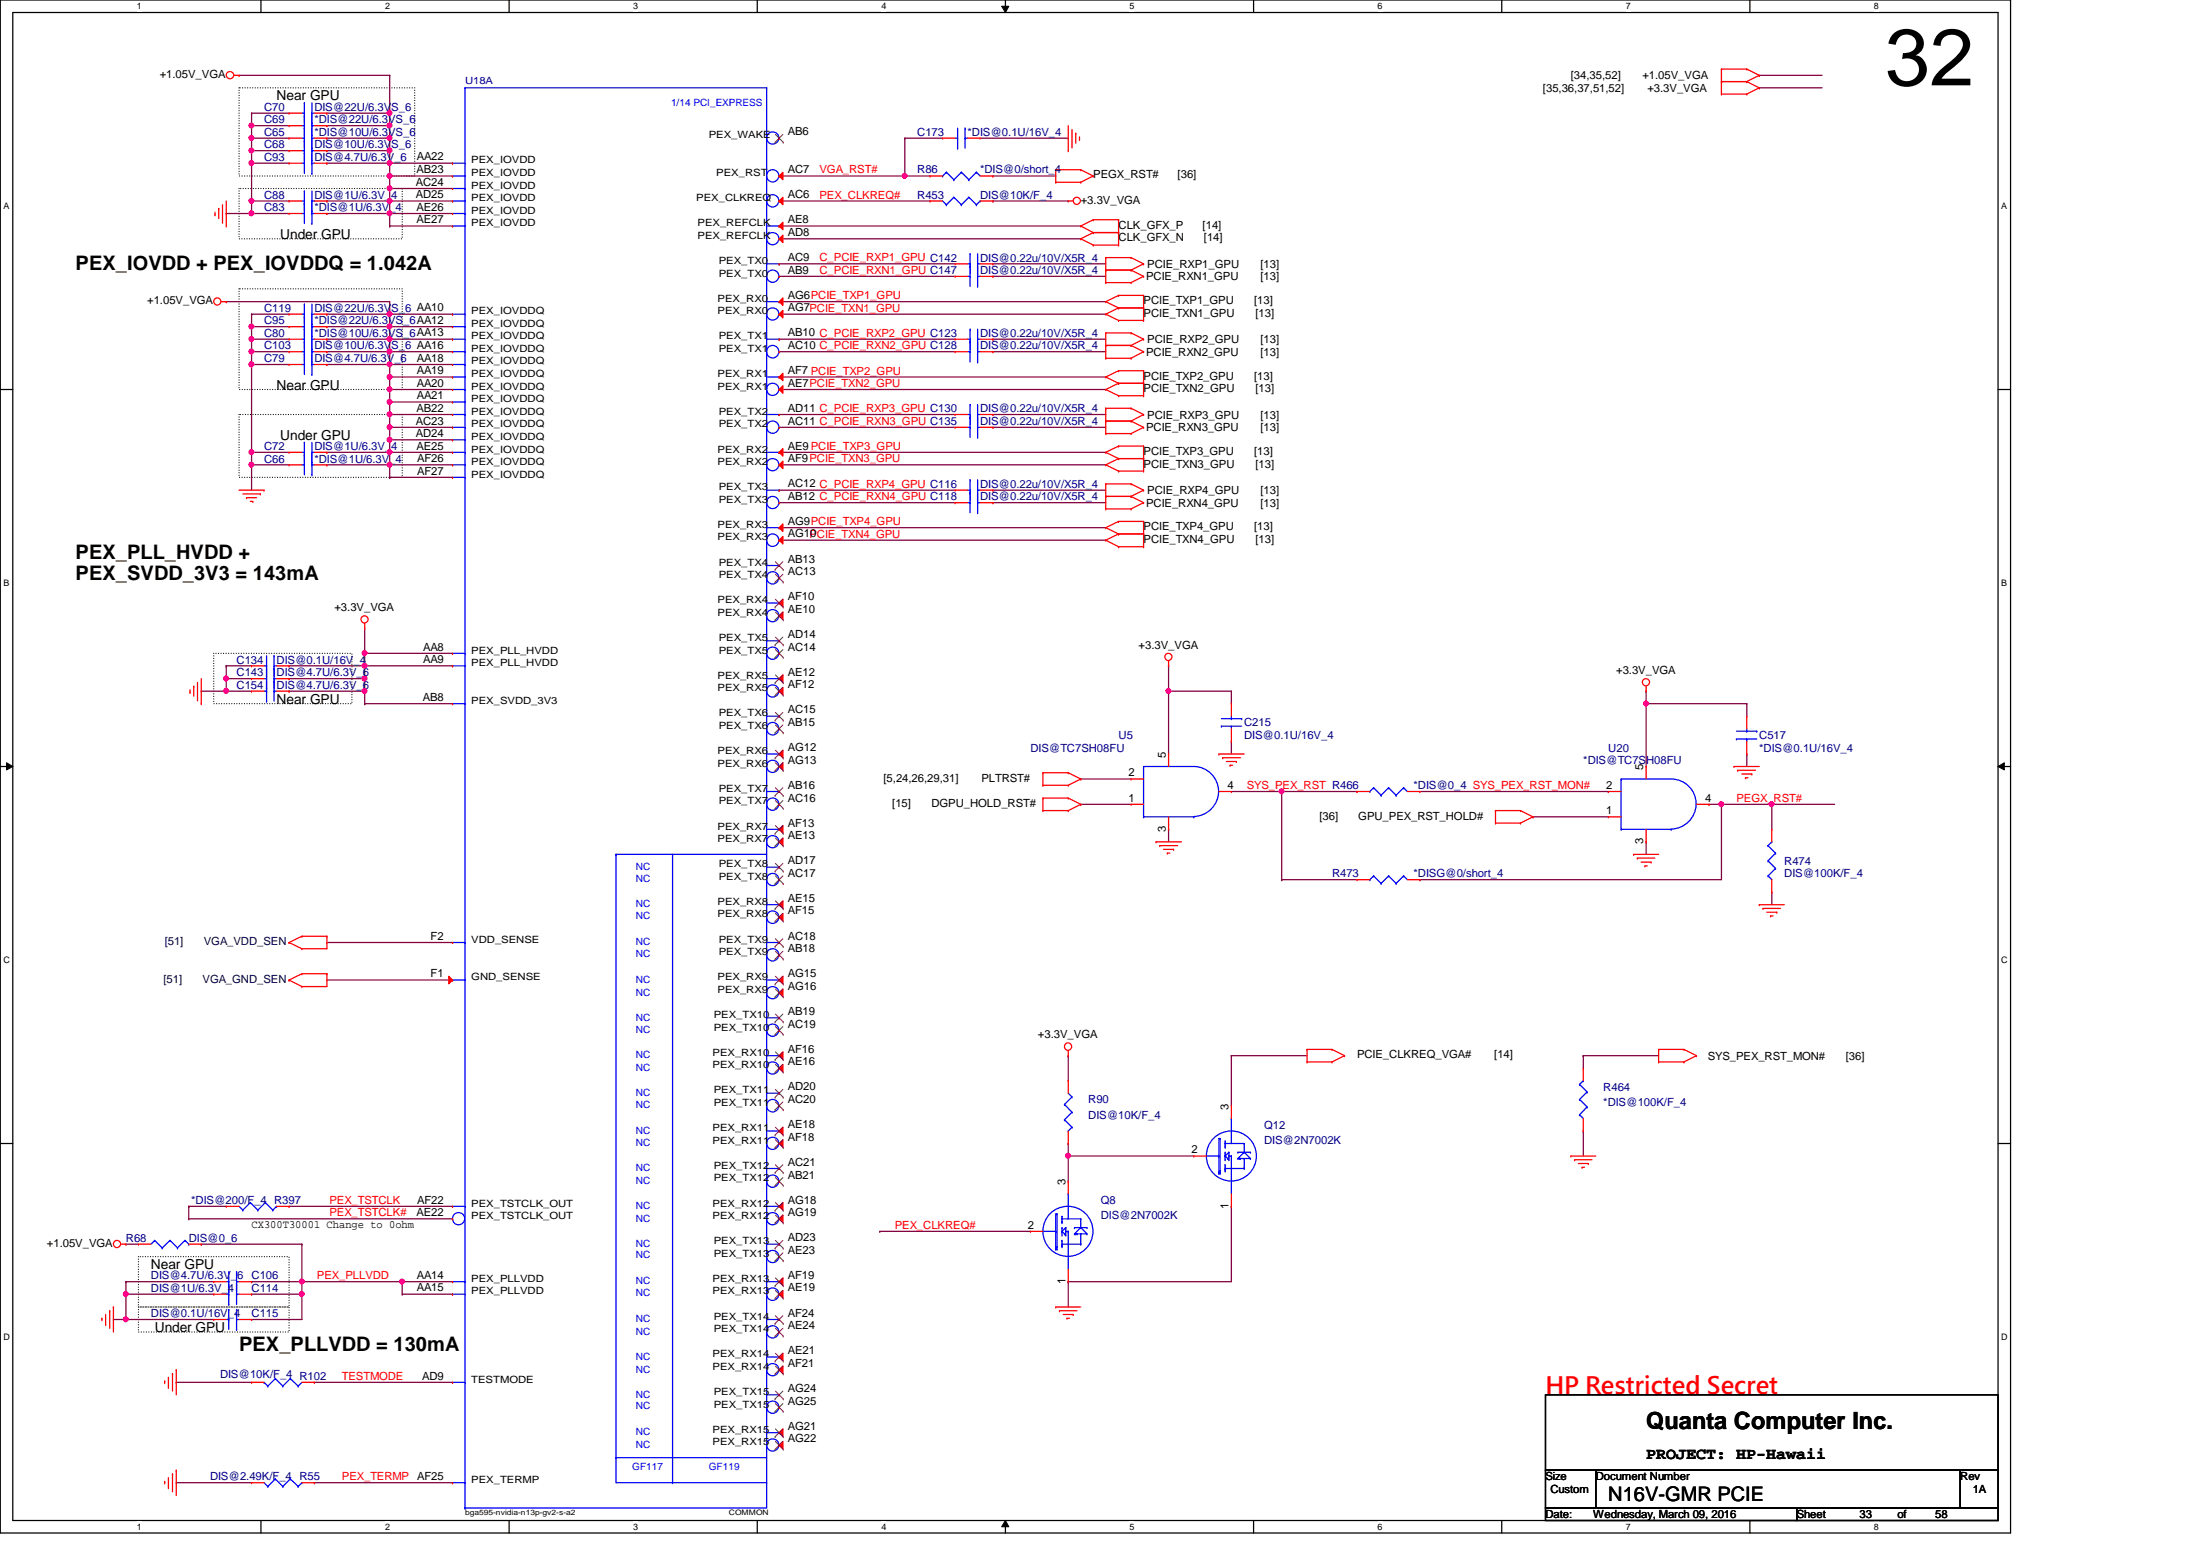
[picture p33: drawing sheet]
<svg xmlns="http://www.w3.org/2000/svg" width="297mm" height="210mm" viewBox="0 0 297 210" stroke-linecap="round" stroke-linejoin="round" font-family="sans-serif">
<defs><g id="words">
<text font-size="10.9" x="255.3" y="11.6">32</text>
<text font-size="3.2" fill="#f00" x="209.3" y="188.7">HP Restricted Secret</text>
<text font-size="3.2" x="223" y="193.5">Quanta Computer Inc.</text>
<g font-size="2.7">
<text x="10.2" y="36.6">PEX_IOVDD + PEX_IOVDDQ = 1.042A</text>
<text x="10.2" y="75.7">PEX_PLL_HVDD +</text>
<text x="10.2" y="78.5">PEX_SVDD_3V3 = 143mA</text>
<text x="32.4" y="182.9">PEX_PLLVDD = 130mA</text>
<text x="217.8" y="203.2">N16V-GMR PCIE</text>
</g>
<text font-size="2.2" x="223" y="197.5">PROJECT: HP-Hawaii</text>
<g font-size="1.9">
<text x="37.5" y="13.6">Near GPU</text>
<text x="38" y="32.3">Under GPU</text>
<text x="37.5" y="52.7">Near GPU</text>
<text x="38" y="59.6">Under GPU</text>
<text x="37.5" y="95.3">Near GPU</text>
<text x="20.4" y="171.9">Near GPU</text>
<text x="21" y="180.4">Under GPU</text>
</g>
<g font-size="1.5">
<text x="21.6" y="10.6">+1.05V_VGA</text>
<text x="212.8" y="10.8">[34,35,52]</text>
<text x="222.5" y="10.8">+1.05V_VGA</text>
<text x="209" y="12.4">[35,36,37,51,52]</text>
<text x="223.1" y="12.4">+3.3V_VGA</text>
<text x="56.4" y="23.5">AB23</text>
<text x="56.5" y="21.7">AA22</text>
<text x="106.7" y="23.5">AC7</text>
<text x="106.7" y="18.3">AB6</text>
<text x="56.3" y="26.8">AD25</text>
<text x="56.3" y="25.1">AC24</text>
<text x="56.4" y="28.5">AE26</text>
<text x="106.7" y="26.8">AC6</text>
<text x="146.4" y="27.6">+3.3V_VGA</text>
<text x="148.1" y="24.2">PEGX_RST#</text>
<text x="159.5" y="24.2">[36]</text>
<text x="56.4" y="30.2">AE27</text>
<text x="106.7" y="35.3">AC9</text>
<text x="106.7" y="32">AD8</text>
<text x="106.7" y="30.2">AE8</text>
<text x="151.5" y="31">CLK_GFX_P</text>
<text x="151.5" y="32.7">CLK_GFX_N</text>
<text x="162.9" y="31">[14]</text>
<text x="163.1" y="32.7">[14]</text>
<text x="19.9" y="41.2">+1.05V_VGA</text>
<text x="106.7" y="40.5">AG6PCIE_TXP1_GPU</text>
<text x="106.7" y="37">AB9</text>
<text x="154.9" y="41.2">PCIE_TXP1_GPU</text>
<text x="155.2" y="38">PCIE_RXN1_GPU</text>
<text x="155.4" y="36.3">PCIE_RXP1_GPU</text>
<text x="169.9" y="41.2">[13]</text>
<text x="170.7" y="36.3">[13]</text>
<text x="170.7" y="38">[13]</text>
<text x="106.7" y="47.2">AC10 C_PCIE_RXN2_GPU C128</text>
<text x="106.7" y="45.6">AB10 C_PCIE_RXP2_GPU C123</text>
<text x="106.7" y="42.2">AG7PCIE_TXN1_GPU</text>
<text x="154.9" y="42.9">PCIE_TXN1_GPU</text>
<text x="155.4" y="46.5">PCIE_RXP2_GPU</text>
<text x="170" y="42.9">[13]</text>
<text x="170.7" y="46.5">[13]</text>
<text x="56.5" y="52.4">AA20</text>
<text x="56.5" y="50.7">AA19</text>
<text x="56.5" y="49">AA18</text>
<text x="106.7" y="52.4">AE7PCIE_TXN2_GPU</text>
<text x="106.7" y="50.7">AF7 PCIE_TXP2_GPU</text>
<text x="154.9" y="51.4">PCIE_TXP2_GPU</text>
<text x="154.9" y="53.1">PCIE_TXN2_GPU</text>
<text x="155.2" y="48.2">PCIE_RXN2_GPU</text>
<text x="169.9" y="51.4">[13]</text>
<text x="170" y="53.1">[13]</text>
<text x="170.7" y="48.2">[13]</text>
<text x="56.3" y="59.2">AD24</text>
<text x="56.3" y="57.5">AC23</text>
<text x="56.4" y="55.8">AB22</text>
<text x="56.5" y="54.1">AA21</text>
<text x="106.7" y="57.5">AC11 C_PCIE_RXN3_GPU C135</text>
<text x="106.7" y="55.8">AD11 C_PCIE_RXP3_GPU C130</text>
<text x="155.2" y="58.4">PCIE_RXN3_GPU</text>
<text x="155.4" y="56.7">PCIE_RXP3_GPU</text>
<text x="170.7" y="56.7">[13]</text>
<text x="170.7" y="58.4">[13]</text>
<text x="56.4" y="60.9">AE25</text>
<text x="56.5" y="64.3">AF27</text>
<text x="56.5" y="62.6">AF26</text>
<text x="106.7" y="66">AC12 C_PCIE_RXP4_GPU C116</text>
<text x="106.7" y="62.6">AF9PCIE_TXN3_GPU</text>
<text x="106.7" y="60.9">AE9PCIE_TXP3_GPU</text>
<text x="154.9" y="61.6">PCIE_TXP3_GPU</text>
<text x="154.9" y="63.3">PCIE_TXN3_GPU</text>
<text x="169.9" y="61.6">[13]</text>
<text x="170" y="63.3">[13]</text>
<text x="106.7" y="71.1">AG9PCIE_TXP4_GPU</text>
<text x="106.7" y="67.7">AB12 C_PCIE_RXN4_GPU C118</text>
<text x="154.9" y="71.8">PCIE_TXP4_GPU</text>
<text x="155.2" y="68.6">PCIE_RXN4_GPU</text>
<text x="155.4" y="66.9">PCIE_RXP4_GPU</text>
<text x="169.9" y="71.8">[13]</text>
<text x="170.7" y="66.9">[13]</text>
<text x="170.7" y="68.6">[13]</text>
<text x="106.7" y="77.9">AC13</text>
<text x="106.7" y="76.2">AB13</text>
<text x="106.7" y="72.8">AG10</text>
<text x="154.9" y="73.5">PCIE_TXN4_GPU</text>
<text x="170" y="73.5">[13]</text>
<text x="45.3" y="82.7">+3.3V_VGA</text>
<text x="106.7" y="83">AE10</text>
<text x="106.7" y="81.3">AF10</text>
<text x="57.3" y="89.8">AA9</text>
<text x="57.3" y="88.1">AA8</text>
<text x="106.7" y="88.1">AC14</text>
<text x="106.7" y="86.4">AD14</text>
<text x="154.2" y="87.8">+3.3V_VGA</text>
<text x="57.3" y="94.9">AB8</text>
<text x="106.7" y="93.2">AF12</text>
<text x="106.7" y="91.5">AE12</text>
<text x="218.9" y="91.2">+3.3V_VGA</text>
<text x="106.7" y="101.7">AG12</text>
<text x="106.7" y="98.3">AB15</text>
<text x="106.7" y="96.6">AC15</text>
<text x="106.7" y="106.8">AB16</text>
<text x="106.7" y="103.4">AG13</text>
<text x="119.7" y="105.9">[5,24,26,29,31]</text>
<text x="132.9" y="105.9">PLTRST#</text>
<text x="152.9" y="105.1">2</text>
<text x="157.9" y="102.6" transform="rotate(-90 157.9 102.6)">5</text>
<text x="166.3" y="106.8">4</text>
<text x="217.5" y="106.8">2</text>
<text x="222.6" y="104.3" transform="rotate(-90 222.6 104.3)">5</text>
<text x="106.7" y="113.6">AE13</text>
<text x="106.7" y="111.9">AF13</text>
<text x="106.7" y="108.5">AC16</text>
<text x="120.9" y="109.3">[15]</text>
<text x="126.2" y="109.3">DGPU_HOLD_RST#</text>
<text x="152.9" y="108.5">1</text>
<text x="157.9" y="112.6" transform="rotate(-90 157.9 112.6)">3</text>
<text x="178.7" y="111">[36]</text>
<text x="184" y="111">GPU_PEX_RST_HOLD#</text>
<text x="217.5" y="110.2">1</text>
<text x="231" y="108.5">4</text>
<text x="106.7" y="118.7">AC17</text>
<text x="106.7" y="117.1">AD17</text>
<text x="222.6" y="114.3" transform="rotate(-90 222.6 114.3)">3</text>
<text x="106.7" y="123.8">AF15</text>
<text x="106.7" y="122.1">AE15</text>
<text x="58.3" y="127.3">F2</text>
<text x="106.7" y="128.9">AB18</text>
<text x="106.7" y="127.3">AC18</text>
<text x="58.3" y="132.3">F1</text>
<text x="106.7" y="137.5">AB19</text>
<text x="106.7" y="134.1">AG16</text>
<text x="106.7" y="132.3">AG15</text>
<text x="106.7" y="142.6">AF16</text>
<text x="106.7" y="139.1">AC19</text>
<text x="140.6" y="140.6">+3.3V_VGA</text>
<text x="183.8" y="143.3">PCIE_CLKREQ_VGA#</text>
<text x="202.4" y="143.3">[14]</text>
<text x="231.3" y="143.5">SYS_PEX_RST_MON#</text>
<text x="250" y="143.5">[36]</text>
<text x="106.7" y="149.4">AC20</text>
<text x="106.7" y="147.7">AD20</text>
<text x="106.7" y="144.3">AE16</text>
<text x="106.7" y="154.5">AF18</text>
<text x="106.7" y="152.8">AE18</text>
<text x="166.4" y="150.3" transform="rotate(-90 166.4 150.3)">3</text>
<text x="106.7" y="159.6">AB21</text>
<text x="106.7" y="157.9">AC21</text>
<text x="144.3" y="160.5" transform="rotate(-90 144.3 160.5)">3</text>
<text x="161.4" y="156.2">2</text>
<text x="34.1" y="166.3">CX300T30001 Change to 0ohm</text>
<text x="56.4" y="164.7">AE22</text>
<text x="56.5" y="163">AF22</text>
<text x="106.7" y="164.7">AG19</text>
<text x="106.7" y="163">AG18</text>
<text x="139.2" y="166.4">2</text>
<text x="166.4" y="163.7" transform="rotate(-90 166.4 163.7)">1</text>
<text x="6.3" y="168.8">+1.05V_VGA</text>
<text x="56.5" y="173.2">AA14</text>
<text x="106.7" y="173.2">AF19</text>
<text x="106.7" y="169.8">AE23</text>
<text x="106.7" y="168.1">AD23</text>
<text x="144.3" y="173.9" transform="rotate(-90 144.3 173.9)">1</text>
<text x="56.5" y="174.9">AA15</text>
<text x="106.7" y="178.3">AF24</text>
<text x="106.7" y="174.9">AE19</text>
<text x="106.7" y="185.1">AF21</text>
<text x="106.7" y="183.4">AE21</text>
<text x="106.7" y="180">AE24</text>
<text x="57.2" y="186.8">AD9</text>
<text x="106.7" y="190.2">AG25</text>
<text x="106.7" y="188.5">AG24</text>
<text x="106.7" y="195.3">AG22</text>
<text x="106.7" y="193.6">AG21</text>
<text x="56.5" y="200.4">AF25</text>
<text x="209.3" y="200.5">Size</text>
<text x="210" y="202.2">Custom</text>
<text x="216.2" y="200.5">Document Number</text>
<text x="265.5" y="200.5">Rev</text>
<text x="267.2" y="202.2">1A</text>
<text x="209.3" y="205.6">Date:</text>
<text x="215.8" y="205.6">Wednesday, March 09, 2016</text>
<text x="243.4" y="205.6">Sheet</text>
<text x="251.9" y="205.6">33</text>
<text x="257" y="205.6">of</text>
<text x="262.1" y="205.6">58</text>
</g>
<g font-size="1.5" fill="#000080">
<text x="35.8" y="16.7">C69</text>
<text x="35.8" y="15">C70</text>
<text x="42.6" y="16.7">*DIS@22U/6.3VS_6</text>
<text x="42.6" y="15">DIS@22U/6.3VS_6</text>
<text x="35.8" y="18.4">C65</text>
<text x="35.8" y="20.1">C68</text>
<text x="35.8" y="21.8">C93</text>
<text x="42.6" y="18.4">*DIS@10U/6.3VS_6</text>
<text x="42.6" y="20.1">DIS@10U/6.3VS_6</text>
<text x="42.6" y="21.8">DIS@4.7U/6.3V_6</text>
<text x="124.2" y="18.4">C173</text>
<text x="124.2" y="23.5">R86</text>
<text x="131.1" y="18.4">*DIS@0.1U/16V_4</text>
<text x="132.8" y="23.5">*DIS@0/short_4</text>
<text x="35.8" y="28.6">C83</text>
<text x="35.8" y="26.9">C88</text>
<text x="42.6" y="28.6">*DIS@1U/6.3V_4</text>
<text x="42.6" y="26.9">DIS@1U/6.3V_4</text>
<text x="124.2" y="26.9">R453</text>
<text x="132.8" y="26.9">DIS@10K/F_4</text>
<text x="132.8" y="35.4">DIS@0.22u/10V/X5R_4</text>
<text x="132.8" y="37.1">DIS@0.22u/10V/X5R_4</text>
<text x="35.8" y="42.2">C119</text>
<text x="35.8" y="45.6">C80</text>
<text x="35.8" y="47.3">C103</text>
<text x="35.8" y="43.9">C95</text>
<text x="42.6" y="45.6">*DIS@10U/6.3VS_6AA13</text>
<text x="42.6" y="43.9">*DIS@22U/6.3VS_6AA12</text>
<text x="42.6" y="42.2">DIS@22U/6.3VS_6 AA10</text>
<text x="42.6" y="47.3">DIS@10U/6.3VS_6 AA16</text>
<text x="132.8" y="47.3">DIS@0.22u/10V/X5R_4</text>
<text x="132.8" y="45.6">DIS@0.22u/10V/X5R_4</text>
<text x="35.8" y="49">C79</text>
<text x="42.6" y="49">DIS@4.7U/6.3V_6</text>
<text x="132.8" y="57.5">DIS@0.22u/10V/X5R_4</text>
<text x="132.8" y="55.8">DIS@0.22u/10V/X5R_4</text>
<text x="35.8" y="62.7">C66</text>
<text x="35.8" y="61">C72</text>
<text x="42.6" y="62.7">*DIS@1U/6.3V_4</text>
<text x="42.6" y="61">DIS@1U/6.3V_4</text>
<text x="132.8" y="67.8">DIS@0.22u/10V/X5R_4</text>
<text x="132.8" y="66">DIS@0.22u/10V/X5R_4</text>
<text x="32" y="89.9">C134</text>
<text x="37.5" y="89.9">DIS@0.1U/16V_4</text>
<text x="32" y="91.6">C143</text>
<text x="32" y="93.3">C154</text>
<text x="37.5" y="91.6">DIS@4.7U/6.3V_6</text>
<text x="37.5" y="93.3">DIS@4.7U/6.3V_6</text>
<text x="139.6" y="101.8">DIS@TC7SH08FU</text>
<text x="151.5" y="100.1">U5</text>
<text x="168.5" y="98.4">C215</text>
<text x="168.5" y="100.1">DIS@0.1U/16V_4</text>
<text x="217.8" y="101.8">U20</text>
<text x="238.3" y="100.1">C517</text>
<text x="238.3" y="101.8">*DIS@0.1U/16V_4</text>
<text x="191.5" y="106.9">*DIS@0_4 SYS_PEX_RST_MON#</text>
<text x="214.5" y="103.5">*DIS@TC7SH08FU</text>
<text x="180.4" y="118.8">R473</text>
<text x="191.5" y="118.8">*DISG@0/short_4</text>
<text x="241.7" y="117.1">R474</text>
<text x="241.7" y="118.8">DIS@100K/F_4</text>
<text x="147.4" y="149.4">R90</text>
<text x="217.2" y="147.7">R464</text>
<text x="217.2" y="149.8">*DIS@100K/F_4</text>
<text x="147.4" y="151.5">DIS@10K/F_4</text>
<text x="171.2" y="152.9">Q12</text>
<text x="171.2" y="154.9">DIS@2N7002K</text>
<text x="25.9" y="163.1">*DIS@200/F_4 R397</text>
<text x="149.1" y="163.1">Q8</text>
<text x="149.1" y="165.1">DIS@2N7002K</text>
<text x="17.1" y="168.1">R68</text>
<text x="20.4" y="173.3">DIS@4.7U/6.3V_6</text>
<text x="25.6" y="168.1">DIS@0_6</text>
<text x="34.1" y="173.3">C106</text>
<text x="20.4" y="178.4">DIS@0.1U/16V_4</text>
<text x="20.4" y="175">DIS@1U/6.3V_4</text>
<text x="34.1" y="178.4">C115</text>
<text x="34.1" y="175">C114</text>
<text x="29.8" y="186.6">DIS@10K/F_4 R102</text>
<text x="28.4" y="200.5">DIS@2.49K/F_4 R55</text>
</g>
<g font-size="1.5" fill="#f00">
<text x="111" y="23.5">VGA_RST#</text>
<text x="111" y="26.9">PEX_CLKREQ#</text>
<text x="111" y="35.4">C_PCIE_RXP1_GPU C142</text>
<text x="111" y="37.1">C_PCIE_RXN1_GPU C147</text>
<text x="109.6" y="72.8">PCIE_TXN4_GPU</text>
<text x="168.9" y="106.8">SYS_PEX_RST R466</text>
<text x="235.2" y="108.6">PEGX_RST#</text>
<text x="44.6" y="164.7">PEX_TSTCLK#</text>
<text x="44.6" y="163">PEX_TSTCLK</text>
<text x="121.2" y="166.4">PEX_CLKREQ#</text>
<text x="42.9" y="173.2">PEX_PLLVDD</text>
<text x="46.3" y="186.9">TESTMODE</text>
<text x="46.3" y="200.4">PEX_TERMP</text>
</g>
<g font-size="1.5" fill="#000040">
<text x="22.3" y="128">[51]</text>
<text x="27.6" y="128">VGA_VDD_SEN</text>
<text x="22.1" y="133.1">[51]</text>
<text x="27.4" y="133.1">VGA_GND_SEN</text>
</g>
<text font-size="1.4" fill="#000080" x="63" y="11.4">U18A</text>
<g font-size="1.4" fill="#00f">
<text x="90.9" y="14.3">1/14 PCI_EXPRESS</text>
<text x="86.1" y="117.8">NC</text>
<text x="86.1" y="119.5">NC</text>
<text x="86.1" y="122.9">NC</text>
<text x="86.1" y="124.4">NC</text>
<text x="86.1" y="128">NC</text>
<text x="86.1" y="129.5">NC</text>
<text x="86.1" y="134.8">NC</text>
<text x="86.1" y="133.1">NC</text>
<text x="86.1" y="138.2">NC</text>
<text x="86.1" y="139.9">NC</text>
<text x="86.1" y="143.3">NC</text>
<text x="86.1" y="145">NC</text>
<text x="86.1" y="148.4">NC</text>
<text x="86.1" y="153.5">NC</text>
<text x="86.1" y="150.1">NC</text>
<text x="86.1" y="155.2">NC</text>
<text x="86.1" y="158.6">NC</text>
<text x="86.1" y="160.4">NC</text>
<text x="86.1" y="165.4">NC</text>
<text x="86.1" y="163.7">NC</text>
<text x="86.1" y="170.4">NC</text>
<text x="86.1" y="168.9">NC</text>
<text x="86.1" y="173.9">NC</text>
<text x="86.1" y="175.5">NC</text>
<text x="86.1" y="179.1">NC</text>
<text x="86.1" y="180.8">NC</text>
<text x="86.1" y="184.1">NC</text>
<text x="86.1" y="185.9">NC</text>
<text x="86.1" y="190.8">NC</text>
<text x="86.1" y="189.3">NC</text>
<text x="86.1" y="194.4">NC</text>
<text x="86.1" y="196.1">NC</text>
<text x="85.6" y="199.1">GF117</text>
<text x="96" y="199.1">GF119</text>
</g>
<g font-size="1.4">
<text x="63.8" y="23.8">PEX_IOVDD</text>
<text x="63.8" y="22.1">PEX_IOVDD</text>
<text x="96" y="18.8">PEX_WAKE</text>
<text x="97" y="23.8">PEX_RST</text>
<text x="63.8" y="29">PEX_IOVDD</text>
<text x="63.8" y="27.3">PEX_IOVDD</text>
<text x="63.8" y="25.6">PEX_IOVDD</text>
<text x="94.3" y="27.3">PEX_CLKREQ</text>
<text x="63.8" y="30.6">PEX_IOVDD</text>
<text x="94.5" y="32.3">PEX_REFCLK</text>
<text x="94.5" y="30.6">PEX_REFCLK</text>
<text x="97.4" y="35.8">PEX_TX0</text>
<text x="97.2" y="40.9">PEX_RX0</text>
<text x="97.4" y="37.5">PEX_TX0</text>
<text x="63.8" y="47.7">PEX_IOVDDQ</text>
<text x="63.8" y="46">PEX_IOVDDQ</text>
<text x="63.8" y="44.3">PEX_IOVDDQ</text>
<text x="63.8" y="42.6">PEX_IOVDDQ</text>
<text x="97.2" y="42.6">PEX_RX0</text>
<text x="97.4" y="47.7">PEX_TX1</text>
<text x="97.4" y="46">PEX_TX1</text>
<text x="63.8" y="52.8">PEX_IOVDDQ</text>
<text x="63.8" y="51.1">PEX_IOVDDQ</text>
<text x="63.8" y="49.4">PEX_IOVDDQ</text>
<text x="97.2" y="52.8">PEX_RX1</text>
<text x="97.2" y="51.1">PEX_RX1</text>
<text x="63.8" y="59.6">PEX_IOVDDQ</text>
<text x="63.8" y="57.9">PEX_IOVDDQ</text>
<text x="63.8" y="56.2">PEX_IOVDDQ</text>
<text x="63.8" y="54.5">PEX_IOVDDQ</text>
<text x="97.4" y="57.9">PEX_TX2</text>
<text x="97.4" y="56.2">PEX_TX2</text>
<text x="63.8" y="64.7">PEX_IOVDDQ</text>
<text x="63.8" y="63">PEX_IOVDDQ</text>
<text x="63.8" y="61.3">PEX_IOVDDQ</text>
<text x="97.2" y="63">PEX_RX2</text>
<text x="97.2" y="61.3">PEX_RX2</text>
<text x="97.2" y="71.5">PEX_RX3</text>
<text x="97.4" y="68.1">PEX_TX3</text>
<text x="97.4" y="66.4">PEX_TX3</text>
<text x="97.2" y="73.2">PEX_RX3</text>
<text x="97.4" y="76.6">PEX_TX4</text>
<text x="97.2" y="83.4">PEX_RX4</text>
<text x="97.2" y="81.7">PEX_RX4</text>
<text x="97.4" y="78.3">PEX_TX4</text>
<text x="63.8" y="88.5">PEX_PLL_HVDD</text>
<text x="97.4" y="88.5">PEX_TX5</text>
<text x="97.4" y="86.8">PEX_TX5</text>
<text x="63.8" y="95.3">PEX_SVDD_3V3</text>
<text x="63.8" y="90.2">PEX_PLL_HVDD</text>
<text x="97.2" y="93.6">PEX_RX5</text>
<text x="97.2" y="91.9">PEX_RX5</text>
<text x="97.4" y="98.7">PEX_TX6</text>
<text x="97.4" y="97">PEX_TX6</text>
<text x="97.2" y="103.8">PEX_RX6</text>
<text x="97.2" y="102.2">PEX_RX6</text>
<text x="97.4" y="107.2">PEX_TX7</text>
<text x="97.2" y="112.4">PEX_RX7</text>
<text x="97.4" y="108.9">PEX_TX7</text>
<text x="97.2" y="114">PEX_RX7</text>
<text x="97.4" y="119.2">PEX_TX8</text>
<text x="97.4" y="117.4">PEX_TX8</text>
<text x="97.2" y="124.2">PEX_RX8</text>
<text x="97.2" y="122.6">PEX_RX8</text>
<text x="63.8" y="127.7">VDD_SENSE</text>
<text x="97.4" y="129.4">PEX_TX9</text>
<text x="97.4" y="127.7">PEX_TX9</text>
<text x="63.8" y="132.8">GND_SENSE</text>
<text x="96.7" y="137.9">PEX_TX10</text>
<text x="97.2" y="134.5">PEX_RX9</text>
<text x="97.2" y="132.8">PEX_RX9</text>
<text x="96.5" y="143">PEX_RX10</text>
<text x="96.7" y="139.6">PEX_TX10</text>
<text x="96.5" y="144.7">PEX_RX10</text>
<text x="96.7" y="149.8">PEX_TX11</text>
<text x="96.7" y="148.1">PEX_TX11</text>
<text x="96.5" y="154.9">PEX_RX11</text>
<text x="96.5" y="153.2">PEX_RX11</text>
<text x="96.7" y="160">PEX_TX12</text>
<text x="96.7" y="158.3">PEX_TX12</text>
<text x="63.8" y="165.1">PEX_TSTCLK_OUT</text>
<text x="63.8" y="163.4">PEX_TSTCLK_OUT</text>
<text x="96.5" y="165.1">PEX_RX12</text>
<text x="96.5" y="163.4">PEX_RX12</text>
<text x="63.8" y="173.6">PEX_PLLVDD</text>
<text x="96.5" y="173.6">PEX_RX13</text>
<text x="96.7" y="170.2">PEX_TX13</text>
<text x="96.7" y="168.5">PEX_TX13</text>
<text x="63.8" y="175.3">PEX_PLLVDD</text>
<text x="96.5" y="175.3">PEX_RX13</text>
<text x="96.7" y="178.7">PEX_TX14</text>
<text x="96.5" y="185.5">PEX_RX14</text>
<text x="96.5" y="183.8">PEX_RX14</text>
<text x="96.7" y="180.4">PEX_TX14</text>
<text x="63.8" y="187.2">TESTMODE</text>
<text x="96.7" y="190.6">PEX_TX15</text>
<text x="96.7" y="188.9">PEX_TX15</text>
<text x="96.5" y="195.7">PEX_RX15</text>
<text x="96.5" y="194">PEX_RX15</text>
<text x="63.8" y="200.8">PEX_TERMP</text>
</g>
<g font-size="1.2">
<text x="18.5" y="1.3">1</text>
<text x="52.2" y="1.3">2</text>
<text x="85.8" y="1.3">3</text>
<text x="119.4" y="1.3">4</text>
<text x="153" y="1.3">5</text>
<text x="186.6" y="1.3">6</text>
<text x="220.2" y="1.3">7</text>
<text x="253.8" y="1.3">8</text>
<text x=".5" y="28.3">A</text>
<text x="271.1" y="28.3">A</text>
<text x=".5" y="79.4">B</text>
<text x="271.1" y="79.4">B</text>
<text x=".5" y="130.4">C</text>
<text x="271.1" y="130.4">C</text>
<text x=".5" y="181.5">D</text>
<text x="271.1" y="181.5">D</text>
<text x="18.5" y="207.2">1</text>
<text x="52.2" y="207.2">2</text>
<text x="85.8" y="207.2">3</text>
<text x="119.4" y="207.2">4</text>
<text x="153" y="207.2">5</text>
<text x="186.6" y="207.2">6</text>
<text x="220.2" y="207.2">7</text>
<text x="253.8" y="207.2">8</text>
</g>
<g font-size="1">
<text x="63" y="205.1">bga595-nvidia-n13p-gv2-s-a2</text>
<text x="98.7" y="205.1">COMMON</text>
</g>
</g></defs>
<path d="M0 0h272.3v207.6h-272.3zM1.7 1.7h268.9v204.2h-268.9z" fill="none" stroke="#000" stroke-width=".17"/>
<g fill="#fff">
<path d="M18.5 .2h.7v1.3h-.7z"/>
<path d="M18.5 206.1h.7v1.3h-.7z"/>
</g>
<path d="M35.3 0v1.7M35.3 205.9v1.7" fill="none" stroke="#000" stroke-width=".17"/>
<g fill="#fff">
<path d="M52.2 .2h.6v1.3h-.6z"/>
<path d="M52.2 206.1h.6v1.3h-.6z"/>
</g>
<path d="M69 0v1.7M69 205.9v1.7" fill="none" stroke="#000" stroke-width=".17"/>
<g fill="#fff">
<path d="M85.8 .2h.6v1.3h-.6z"/>
<path d="M85.8 206.1h.6v1.3h-.6z"/>
</g>
<path d="M102.6 0v1.7M102.6 205.9v1.7" fill="none" stroke="#000" stroke-width=".17"/>
<g fill="#fff">
<path d="M119.4 .2h.6v1.3h-.6z"/>
<path d="M119.4 206.1h.6v1.3h-.6z"/>
</g>
<path d="M136.2 0v1.7M136.2 205.9v1.7" fill="none" stroke="#000" stroke-width=".17"/>
<path d="M135.7 .8h.9l-.4 .9zM136.2 205.9l.4 .9h-.9z" fill="#000"/>
<path d="M135.7 .8h.9l-.4 .9zM136.2 205.9l.4 .9h-.9z" fill="none" stroke="#000" stroke-width=".14"/>
<g fill="#fff">
<path d="M153 .2h.6v1.3h-.6z"/>
<path d="M153 206.1h.6v1.3h-.6z"/>
</g>
<path d="M169.8 0v1.7M169.8 205.9v1.7" fill="none" stroke="#000" stroke-width=".17"/>
<g fill="#fff">
<path d="M186.6 .2h.6v1.3h-.6z"/>
<path d="M186.6 206.1h.6v1.3h-.6z"/>
</g>
<path d="M203.4 0v1.7M203.4 205.9v1.7" fill="none" stroke="#000" stroke-width=".17"/>
<g fill="#fff">
<path d="M220.2 .2h.6v1.3h-.6z"/>
<path d="M220.2 206.1h.6v1.3h-.6z"/>
</g>
<path d="M237 0v1.7M237 205.9v1.7" fill="none" stroke="#000" stroke-width=".17"/>
<g fill="#fff">
<path d="M253.8 .2h.7v1.3h-.7z"/>
<path d="M253.8 206.1h.7v1.3h-.7z"/>
<path d="M.5 27.2h.7v1.4h-.7z"/>
<path d="M271.1 27.2h.7v1.4h-.7z"/>
<path d="M.5 78.3h.7v1.3h-.7z"/>
<path d="M271.1 78.3h.7v1.3h-.7z"/>
</g>
<path d="M0 52.7h1.7M270.6 52.7h1.7" fill="none" stroke="#000" stroke-width=".17"/>
<g fill="#fff">
<path d="M.5 129.3h.8v1.4h-.8z"/>
<path d="M271.1 129.3h.8v1.4h-.8z"/>
</g>
<path d="M0 103.8h1.7M270.6 103.8h1.7" fill="none" stroke="#000" stroke-width=".17"/>
<path d="M.9 103.3l.8 .5-.8 .5zM270.6 103.8l.9-.5v1z" fill="#000"/>
<path d="M.9 103.3l.8 .5-.8 .5zM270.6 103.8l.9-.5v1z" fill="none" stroke="#000" stroke-width=".14"/>
<g fill="#fff">
<path d="M.5 180.4h.8v1.3h-.8z"/>
<path d="M271.1 180.4h.8v1.3h-.8z"/>
</g>
<path d="M0 154.9h1.7M270.6 154.9h1.7" fill="none" stroke="#000" stroke-width=".17"/>
<path d="M32.4 11.9h23.8v11.9h-23.8zM32.4 25.5h22.1v6.8h-22.1zM32.4 39.1h22.1v13.6h-22.1zM32.4 56.1h22.1v8.5h-22.1zM29 88.5h18.7v6.8h-18.7zM18.8 177h20.4v3.4h-20.4zM18.8 170.2h20.4v6.8h-20.4z" fill="none" stroke="#000" stroke-width=".17" stroke-dasharray="0 .3"/>
<path d="M52.8 22.1h.1M52.8 22.1h8.5" fill="none" stroke="#800040" stroke-width=".17"/>
<circle cx="52.8" cy="22.1" r=".32" fill="#f0f"/>
<circle cx="52.8" cy="22.1" r=".32" fill="none" stroke="#f0f" stroke-width=".17"/>
<path d="M52.8 18.7v1.7M52.8 20.4h.1" fill="none" stroke="#800040" stroke-width=".17"/>
<circle cx="52.8" cy="20.4" r=".32" fill="#f0f"/>
<circle cx="52.8" cy="20.4" r=".32" fill="none" stroke="#f0f" stroke-width=".17"/>
<path d="M52.8 27.2h.1M52.8 30.6h.1M52.8 28.9h.1M52.8 23.8h.1M52.8 25.5v1.7M52.8 30.6h8.5M52.8 28.9h8.5M52.8 23.8h8.5" fill="none" stroke="#800040" stroke-width=".17"/>
<circle cx="52.8" cy="23.8" r=".32" fill="#f0f"/>
<circle cx="52.8" cy="23.8" r=".32" fill="none" stroke="#f0f" stroke-width=".17"/>
<path d="M52.8 25.5h.1M52.8 23.8v1.7" fill="none" stroke="#800040" stroke-width=".17"/>
<circle cx="52.8" cy="25.5" r=".32" fill="#f0f"/>
<circle cx="52.8" cy="25.5" r=".32" fill="none" stroke="#f0f" stroke-width=".17"/>
<g fill="none" stroke="#800040" stroke-width=".17">
<path d="M52.8 25.5h.1M52.8 27.2h.1M52.8 25.5h8.5M52.8 27.2h8.5M34.1 44.2h.1M34.1 44.2h5.1M44.3 47.6h.1M44.3 45.9h.1M44.3 47.6h8.5M44.3 45.9h8.5M34.1 62.9h.1M34.1 62.9v3.5"/>
<path d="M44.3 61.3h.1M44.3 61.3h8.5"/>
</g>
<circle cx="34.1" cy="44.2" r=".32" fill="#f0f"/>
<circle cx="34.1" cy="44.2" r=".32" fill="none" stroke="#f0f" stroke-width=".17"/>
<path d="M34.1 42.5h.1M34.1 45.9h.1M34.1 42.5h5.1M34.1 45.9h5.1" fill="none" stroke="#800040" stroke-width=".17"/>
<circle cx="34.1" cy="45.9" r=".32" fill="#f0f"/>
<circle cx="34.1" cy="45.9" r=".32" fill="none" stroke="#f0f" stroke-width=".17"/>
<path d="M34.1 47.6h.1M34.1 47.6h5.1" fill="none" stroke="#800040" stroke-width=".17"/>
<circle cx="34.1" cy="47.6" r=".32" fill="#f0f"/>
<circle cx="34.1" cy="47.6" r=".32" fill="none" stroke="#f0f" stroke-width=".17"/>
<path d="M34.1 49.4h.1M34.1 49.4h5.1M34.1 61.3h.1M34.1 62.9h.1M34.1 61.3h5.1M34.1 62.9h5.1" fill="none" stroke="#800040" stroke-width=".17"/>
<circle cx="34.1" cy="62.9" r=".32" fill="#f0f"/>
<circle cx="34.1" cy="62.9" r=".32" fill="none" stroke="#f0f" stroke-width=".17"/>
<path d="M34.1 44.2h.1M34.1 49.4h.1M34.1 44.2v1.7M34.1 49.4v11.9M44.3 49.4h.1M44.3 49.4h8.5M44.3 62.9h.1M44.3 62.9h8.5" fill="none" stroke="#800040" stroke-width=".17"/>
<circle cx="34.1" cy="61.2" r=".32" fill="#f0f"/>
<circle cx="34.1" cy="61.2" r=".32" fill="none" stroke="#f0f" stroke-width=".17"/>
<circle cx="34.1" cy="49.3" r=".32" fill="#f0f"/>
<circle cx="34.1" cy="49.3" r=".32" fill="none" stroke="#f0f" stroke-width=".17"/>
<g fill="none" stroke="#800040" stroke-width=".17">
<path d="M30.6 40.9h.1M30.6 40.9h22.2M34.1 45.9h.1M34.1 47.6h.1M34.1 42.5h.1M34.1 42.5v1.7M34.1 45.9v3.5M44.3 44.2h.1M44.3 42.5h.1M44.3 44.2h8.5M44.3 42.5h17M52.8 42.5h.1"/>
<path d="M52.8 56.1h.1M52.8 47.6h.1M52.8 56.1h8.5M52.8 47.6h8.5M52.8 62.9h.1M52.8 62.9h8.5"/>
</g>
<circle cx="52.8" cy="62.9" r=".32" fill="#f0f"/>
<circle cx="52.8" cy="62.9" r=".32" fill="none" stroke="#f0f" stroke-width=".17"/>
<path d="M52.8 59.6h.1M52.8 45.9h.1M52.8 44.2h.1M52.8 59.6h8.5M52.8 45.9h8.5M52.8 44.2h8.5M52.8 64.6h.1M52.8 61.3h.1M52.8 64.6h8.5M52.8 61.3h8.5" fill="none" stroke="#800040" stroke-width=".17"/>
<circle cx="52.8" cy="61.2" r=".32" fill="#f0f"/>
<circle cx="52.8" cy="61.2" r=".32" fill="none" stroke="#f0f" stroke-width=".17"/>
<path d="M52.8 51.1h.1M52.8 51.1h8.5" fill="none" stroke="#800040" stroke-width=".17"/>
<circle cx="52.8" cy="51" r=".32" fill="#f0f"/>
<circle cx="52.8" cy="51" r=".32" fill="none" stroke="#f0f" stroke-width=".17"/>
<g fill="none" stroke="#800040" stroke-width=".17">
<path d="M52.8 49.4h.1M52.8 57.9h.1M52.8 54.4h.1M52.8 52.7h.1M52.8 49.4h8.5M52.8 57.9h8.5M52.8 54.4h8.5M52.8 52.7h8.5M34.1 61.3h.1M34.1 61.3v1.6M30.6 90.2h.1M30.6 90.2h3.5"/>
<path d="M49.4 88.5h.1M49.4 88.5h11.9"/>
</g>
<circle cx="49.4" cy="88.5" r=".32" fill="#f0f"/>
<circle cx="49.4" cy="88.5" r=".32" fill="none" stroke="#f0f" stroke-width=".17"/>
<path d="M30.6 91.9h.1M30.6 93.6h.1M30.6 91.9v1.7M30.6 91.9h3.5M30.6 93.6h3.5M39.2 91.9h.1M39.2 90.2h.1M39.2 91.9h10.2v1.7M39.2 90.2h10.2M49.4 95.3h.1M49.4 93.6h.1M49.4 95.3h11.9" fill="none" stroke="#800040" stroke-width=".17"/>
<circle cx="30.6" cy="93.6" r=".32" fill="#f0f"/>
<circle cx="30.6" cy="93.6" r=".32" fill="none" stroke="#f0f" stroke-width=".17"/>
<path d="M30.6 90.2h.1M30.6 90.2v1.7" fill="none" stroke="#800040" stroke-width=".17"/>
<circle cx="30.6" cy="91.9" r=".32" fill="#f0f"/>
<circle cx="30.6" cy="91.9" r=".32" fill="none" stroke="#f0f" stroke-width=".17"/>
<path d="M27.3 93.6h.1M27.3 93.6h3.3M39.2 93.6h.1M39.2 93.6h10.2M44.3 127.6h.1M44.3 132.7h.1M44.3 127.6h17M44.3 132.7h17M25.6 165.1h.1M25.6 165.1h35.7M39.2 163.4h.1M39.2 163.4h22.1" fill="none" stroke="#800040" stroke-width=".17"/>
<circle cx="49.4" cy="93.6" r=".32" fill="#f0f"/>
<circle cx="49.4" cy="93.6" r=".32" fill="none" stroke="#f0f" stroke-width=".17"/>
<path d="M49.4 90.2h.1M49.4 90.2v1.7" fill="none" stroke="#800040" stroke-width=".17"/>
<circle cx="49.4" cy="91.9" r=".32" fill="#f0f"/>
<circle cx="49.4" cy="91.9" r=".32" fill="none" stroke="#f0f" stroke-width=".17"/>
<circle cx="49.4" cy="90.1" r=".32" fill="#f0f"/>
<circle cx="49.4" cy="90.1" r=".32" fill="none" stroke="#f0f" stroke-width=".17"/>
<path d="M17.1 173.6h.1M17.1 173.6h11.9M27.3 168.5h.1M27.3 168.5h13.6M34.1 178.7h.1M34.1 173.6h.1M34.1 178.7h6.8M34.1 173.6h6.8" fill="none" stroke="#800040" stroke-width=".17"/>
<circle cx="40.9" cy="173.5" r=".32" fill="#f0f"/>
<circle cx="40.9" cy="173.5" r=".32" fill="none" stroke="#f0f" stroke-width=".17"/>
<path d="M17.1 175.3h.1M17.1 173.6h.1M17.1 175.3h11.9M17.1 173.6v5.1M40.9 175.3h.1M40.9 173.6h.1M40.9 173.6v5.1" fill="none" stroke="#800040" stroke-width=".17"/>
<circle cx="17" cy="175.2" r=".32" fill="#f0f"/>
<circle cx="17" cy="175.2" r=".32" fill="none" stroke="#f0f" stroke-width=".17"/>
<path d="M17.1 178.7h.1M17.1 178.7h11.9" fill="none" stroke="#800040" stroke-width=".17"/>
<circle cx="17" cy="178.7" r=".32" fill="#f0f"/>
<circle cx="17" cy="178.7" r=".32" fill="none" stroke="#f0f" stroke-width=".17"/>
<path d="M15.4 178.7h.1M15.4 178.7h1.7M34.1 175.3h.1M34.1 175.3h6.8" fill="none" stroke="#800040" stroke-width=".17"/>
<circle cx="40.9" cy="175.2" r=".32" fill="#f0f"/>
<circle cx="40.9" cy="175.2" r=".32" fill="none" stroke="#f0f" stroke-width=".17"/>
<g fill="none" stroke="#800040" stroke-width=".17">
<path d="M34.1 27.2h.1M34.1 27.2h5.1M105.5 27.2h.1M105.5 30.6h.1M105.5 32.3h.1M105.5 27.2h20.5M105.5 30.6h40.9M105.5 32.3h40.9M122.6 23.8h.1M122.6 23.8h3.4M134.5 23.8h.1M134.5 27.2h.1"/>
<path d="M134.5 35.7h.1M134.5 37.4h.1M134.5 23.8h8.5M134.5 27.2h10.2M134.5 35.7h15.3M134.5 37.4h15.3M17.1 168.5h.1M17.1 168.5h1.7M54.5 173.6h.1M54.5 173.6h6.8M23.9 187.2h.1M23.9 187.2h10.2"/>
<path d="M42.6 187.2h.1M42.6 187.2h18.7M23.9 200.8h.1M23.9 200.8h10.2M42.6 200.8h.1M42.6 200.8h18.7"/>
</g>
<circle cx="34.1" cy="27.2" r=".32" fill="#f0f"/>
<circle cx="34.1" cy="27.2" r=".32" fill="none" stroke="#f0f" stroke-width=".17"/>
<path d="M34.1 28.9h.1M34.1 28.9h5.1" fill="none" stroke="#800040" stroke-width=".17"/>
<circle cx="34.1" cy="28.9" r=".32" fill="#f0f"/>
<circle cx="34.1" cy="28.9" r=".32" fill="none" stroke="#f0f" stroke-width=".17"/>
<path d="M34.1 17h.1M34.1 17h5.1" fill="none" stroke="#800040" stroke-width=".17"/>
<circle cx="34.1" cy="17" r=".32" fill="#f0f"/>
<circle cx="34.1" cy="17" r=".32" fill="none" stroke="#f0f" stroke-width=".17"/>
<path d="M34.1 18.7h.1M34.1 18.7h5.1" fill="none" stroke="#800040" stroke-width=".17"/>
<circle cx="34.1" cy="18.7" r=".32" fill="#f0f"/>
<circle cx="34.1" cy="18.7" r=".32" fill="none" stroke="#f0f" stroke-width=".17"/>
<path d="M44.3 17h.1M44.3 15.3h.1M44.3 17h8.5M44.3 15.3h8.5M34.1 20.4h.1M34.1 22.1h.1M34.1 20.4v1.7M34.1 22.1h5.1" fill="none" stroke="#800040" stroke-width=".17"/>
<circle cx="34.1" cy="22.1" r=".32" fill="#f0f"/>
<circle cx="34.1" cy="22.1" r=".32" fill="none" stroke="#f0f" stroke-width=".17"/>
<path d="M34.1 15.3h.1M34.1 15.3h5.1M34.1 20.4h.1M34.1 20.4h5.1M44.3 20.4h.1M44.3 22.1h.1M44.3 20.4h8.5M44.3 22.1h8.5" fill="none" stroke="#800040" stroke-width=".17"/>
<circle cx="34.1" cy="20.4" r=".32" fill="#f0f"/>
<circle cx="34.1" cy="20.4" r=".32" fill="none" stroke="#f0f" stroke-width=".17"/>
<path d="M34.1 18.7h.1M34.1 17h.1M34.1 15.3h.1M34.1 15.3v5.1M44.3 18.7h.1M44.3 18.7h8.5M52.8 18.7h.1M52.8 17v1.7M34.1 22.1h.1M34.1 22.1v5.1" fill="none" stroke="#800040" stroke-width=".17"/>
<circle cx="52.8" cy="17" r=".32" fill="#f0f"/>
<circle cx="52.8" cy="17" r=".32" fill="none" stroke="#f0f" stroke-width=".17"/>
<circle cx="52.8" cy="18.7" r=".32" fill="#f0f"/>
<circle cx="52.8" cy="18.7" r=".32" fill="none" stroke="#f0f" stroke-width=".17"/>
<path d="M52.8 10.2h.1M52.8 10.2v5.1" fill="none" stroke="#800040" stroke-width=".17"/>
<circle cx="52.8" cy="15.3" r=".32" fill="#f0f"/>
<circle cx="52.8" cy="15.3" r=".32" fill="none" stroke="#f0f" stroke-width=".17"/>
<g fill="none" stroke="#800040" stroke-width=".17">
<path d="M32.4 10.2h.1M32.4 10.2h20.4M52.8 17h.1M52.8 15.3v1.7M30.6 28.9h.1M34.1 27.2h.1M34.1 27.2v1.7h-3.5M44.3 27.2h.1M44.3 28.9h.1M44.3 27.2h8.5M44.3 28.9h8.5M52.8 56.1h.1"/>
<path d="M52.8 52.7h.1M52.8 54.4h.1M52.8 51.1v5"/>
</g>
<circle cx="52.8" cy="52.7" r=".32" fill="#f0f"/>
<circle cx="52.8" cy="52.7" r=".32" fill="none" stroke="#f0f" stroke-width=".17"/>
<circle cx="52.8" cy="54.4" r=".32" fill="#f0f"/>
<circle cx="52.8" cy="54.4" r=".32" fill="none" stroke="#f0f" stroke-width=".17"/>
<path d="M52.8 57.9h.1M52.8 56.1v1.8M52.8 59.6v1.7M52.8 61.3h.1" fill="none" stroke="#800040" stroke-width=".17"/>
<circle cx="52.8" cy="56.1" r=".32" fill="#f0f"/>
<circle cx="52.8" cy="56.1" r=".32" fill="none" stroke="#f0f" stroke-width=".17"/>
<path d="M52.8 59.6h.1M52.8 57.9v1.7" fill="none" stroke="#800040" stroke-width=".17"/>
<circle cx="52.8" cy="57.8" r=".32" fill="#f0f"/>
<circle cx="52.8" cy="57.8" r=".32" fill="none" stroke="#f0f" stroke-width=".17"/>
<circle cx="52.8" cy="59.5" r=".32" fill="#f0f"/>
<circle cx="52.8" cy="59.5" r=".32" fill="none" stroke="#f0f" stroke-width=".17"/>
<path d="M49.4 90.2h.1M49.4 90.2h11.9M49.4 88.5v1.7M40.9 168.5h.1M40.9 168.5v5.1M54.5 173.6h.1M54.5 173.6v1.7" fill="none" stroke="#800040" stroke-width=".17"/>
<circle cx="54.5" cy="173.5" r=".32" fill="#f0f"/>
<circle cx="54.5" cy="173.5" r=".32" fill="none" stroke="#f0f" stroke-width=".17"/>
<path d="M122.6 18.7h.1M122.6 18.7h5.1M122.6 18.7v5.1M122.6 23.8h.1M40.9 173.6h.1M40.9 173.6h13.6M54.5 175.3h.1M54.5 175.3h6.8" fill="none" stroke="#800040" stroke-width=".17"/>
<circle cx="122.5" cy="23.8" r=".32" fill="#f0f"/>
<circle cx="122.5" cy="23.8" r=".32" fill="none" stroke="#f0f" stroke-width=".17"/>
<g fill="none" stroke="#800040" stroke-width=".17">
<path d="M132.8 18.7h11.9M144.7 18.7h.1M105.5 23.8h.1M105.5 23.8h17.1M158.3 93.6h.1M158.3 90.2h.1M158.3 90.2v11.9M158.3 93.6h8.5M166.8 93.6h.1M166.8 93.6v1.7M146.4 105.5h.1M146.4 105.5h6.8"/>
<path d="M158.3 112.3h.1M158.3 112.3v1.7M166.8 100.4h.1M166.8 100.4v1.7"/>
</g>
<circle cx="158.3" cy="93.6" r=".32" fill="#f0f"/>
<circle cx="158.3" cy="93.6" r=".32" fill="none" stroke="#f0f" stroke-width=".17"/>
<path d="M52.8 49.4h.1M52.8 47.6v1.8M146.4 108.9h.1M146.4 108.9h6.8" fill="none" stroke="#800040" stroke-width=".17"/>
<circle cx="52.8" cy="47.6" r=".32" fill="#f0f"/>
<circle cx="52.8" cy="47.6" r=".32" fill="none" stroke="#f0f" stroke-width=".17"/>
<circle cx="52.8" cy="49.3" r=".32" fill="#f0f"/>
<circle cx="52.8" cy="49.3" r=".32" fill="none" stroke="#f0f" stroke-width=".17"/>
<path d="M52.8 47.6h.1M52.8 45.9v1.7" fill="none" stroke="#800040" stroke-width=".17"/>
<circle cx="52.8" cy="45.9" r=".32" fill="#f0f"/>
<circle cx="52.8" cy="45.9" r=".32" fill="none" stroke="#f0f" stroke-width=".17"/>
<path d="M52.8 51.1h.1M52.8 45.9h.1M52.8 44.2h.1M52.8 42.5v3.4M52.8 49.4v1.7M52.8 62.9h.1M52.8 64.6h.1M52.8 61.3v3.3" fill="none" stroke="#800040" stroke-width=".17"/>
<circle cx="52.8" cy="42.5" r=".32" fill="#f0f"/>
<circle cx="52.8" cy="42.5" r=".32" fill="none" stroke="#f0f" stroke-width=".17"/>
<circle cx="52.8" cy="44.2" r=".32" fill="#f0f"/>
<circle cx="52.8" cy="44.2" r=".32" fill="none" stroke="#f0f" stroke-width=".17"/>
<path d="M52.8 22.1h.1M52.8 23.8h.1M52.8 28.9h.1M52.8 20.4v3.4M52.8 27.2v1.7M52.8 42.5h.1M52.8 40.9v1.6M49.4 95.3h.1M49.4 93.6v1.7" fill="none" stroke="#800040" stroke-width=".17"/>
<circle cx="52.8" cy="27.2" r=".32" fill="#f0f"/>
<circle cx="52.8" cy="27.2" r=".32" fill="none" stroke="#f0f" stroke-width=".17"/>
<circle cx="52.8" cy="28.9" r=".32" fill="#f0f"/>
<circle cx="52.8" cy="28.9" r=".32" fill="none" stroke="#f0f" stroke-width=".17"/>
<path d="M52.8 30.6h.1M52.8 28.9v1.7M49.4 88.5h.1M49.4 85.1v3.4M166.8 107.2h6.8M173.6 107.2h.1" fill="none" stroke="#800040" stroke-width=".17"/>
<circle cx="173.6" cy="107.2" r=".32" fill="#f0f"/>
<circle cx="173.6" cy="107.2" r=".32" fill="none" stroke="#f0f" stroke-width=".17"/>
<g fill="none" stroke="#800040" stroke-width=".17">
<path d="M223 95.3h.1M223 95.3v8.5M223 95.3h13.6M236.6 95.3h.1M236.6 95.3v1.7M207.6 110.6h.1M207.6 110.6h10.2M236.6 102.1h.1M236.6 102.1v1.7M144.7 143h.1M144.7 143v3.3M166.8 143h.1"/>
<path d="M166.8 143h10.2M166.8 143v6.7M25.6 163.4h.1M25.6 163.4h5M25.6 163.4v1.7M119.2 166.8h.1M119.2 166.8h20.4"/>
</g>
<circle cx="222.9" cy="95.3" r=".32" fill="#f0f"/>
<circle cx="222.9" cy="95.3" r=".32" fill="none" stroke="#f0f" stroke-width=".17"/>
<path d="M223 93.6h.1M223 93.6v1.7M192.3 119.1h.1M223 114h.1M223 114v1.7M233.2 108.9h.1M233.2 108.9v10.2h-40.9M233.2 108.9h6.8" fill="none" stroke="#800040" stroke-width=".17"/>
<circle cx="240" cy="108.9" r=".32" fill="#f0f"/>
<circle cx="240" cy="108.9" r=".32" fill="none" stroke="#f0f" stroke-width=".17"/>
<circle cx="233.1" cy="108.9" r=".32" fill="#f0f"/>
<circle cx="233.1" cy="108.9" r=".32" fill="none" stroke="#f0f" stroke-width=".17"/>
<g fill="none" stroke="#800040" stroke-width=".17">
<path d="M238.3 10.2h.1M238.3 11.9h.1M238.3 10.2h8.5M238.3 11.9h8.5M173.6 119.1h.1M173.6 119.1h10.2M231.5 108.9h.1M231.5 108.9h1.7M240 108.9h.1M240 108.9h8.5M240 108.9v3.4M240 120.8h.1"/>
<path d="M240 120.8v1.7M144.7 154.9h.1M144.7 156.5h.1M144.7 154.9v5.1M144.7 156.5h17M144.7 173.6h.1M144.7 173.6v3.4M166.8 163.4h.1M166.8 163.4v10.2h-22.1"/>
</g>
<circle cx="144.7" cy="156.5" r=".32" fill="#f0f"/>
<circle cx="144.7" cy="156.5" r=".32" fill="none" stroke="#f0f" stroke-width=".17"/>
<g fill="none" stroke="#800040" stroke-width=".17">
<path d="M105.5 37.4h.1M105.5 35.7h.1M105.5 37.4h23.9M105.5 35.7h23.9M105.5 40.9h.1M105.5 51.1h.1M105.5 52.7h.1M105.5 42.5h.1M105.5 47.6h.1M105.5 45.9h.1M105.5 57.9h.1M105.5 56.1h.1"/>
<path d="M105.5 40.9h44.3M105.5 51.1h44.3M105.5 52.7h44.3M105.5 42.5h44.3M105.5 47.6h23.9M105.5 45.9h23.9M105.5 57.9h23.9M105.5 56.1h23.9M134.5 45.9h.1M134.5 47.6h.1M134.5 56.1h.1M134.5 57.9h.1"/>
<path d="M134.5 47.6h15.3M134.5 45.9h15.3M134.5 57.9h15.3M134.5 56.1h15.3M105.5 61.3h.1M105.5 62.9h.1M105.5 73.2h.1M105.5 71.5h.1M105.5 68.1h.1M105.5 66.4h.1M105.5 61.3h44.3M105.5 62.9h44.3"/>
<path d="M105.5 73.2h44.3M105.5 71.5h44.3M105.5 68.1h23.9M105.5 66.4h23.9M134.5 66.4h.1M134.5 68.1h.1M134.5 68.1h15.3M134.5 66.4h15.3M173.6 119.1h.1M183.8 107.2h.1M183.8 107.2h-10.2v11.9M192.3 107.2h25.5"/>
<path d="M217.8 107.2h.1M214.5 153.2h.1M214.5 143h.1M214.5 143v1.7M214.5 153.2v3.3M214.5 143h10.2"/>
</g>
<g fill="none" stroke="#f00" stroke-width=".17">
<path d="M31.7 10.2h.7M32.4 10.2h.1M39.2 18.7h.1M39.2 18.7h1.7M42.6 18.7h1.7M44.3 18.7h.1M127.7 18.7h.1M127.7 18.7h1.7M131.1 18.7h1.7M132.8 18.7h.1M144.7 17v3.4M145.2 19.9h.1"/>
<path d="M145.2 17.5v2.4M145.7 18h.1M145.7 18v1.4M146.2 18.9h.1M146.2 18.5v.4M233.2 11h.1M233.2 9.4h.1M233.2 12.7h.1M233.2 11h3.4M233.2 9.4v3.3M233.2 9.4h3.4M233.2 12.7h3.4"/>
<path d="M236.6 11h.1M236.6 9.4h.1M236.6 12.7h.1M236.6 9.4l1.7 .8M236.6 11l1.7 .9M238.3 10.2h.1M238.3 11.9h.1M238.3 10.2l-1.7 .8M238.3 11.9l-1.7 .8M29.1 29.1h.1M29.1 28.7v.4M29.6 28.2h.1"/>
<path d="M29.6 28.2v1.4M30.1 30.1h.1M30.1 27.7v2.4M30.6 30.6h.1M30.6 27.2v3.4M39.2 28.9h.1M39.2 27.2h.1M39.2 27.2h1.7M39.2 28.9h1.7M42.6 27.2h1.7M42.6 28.9h1.7M44.3 28.9h.1"/>
<path d="M44.3 27.2h.1M126 27.2h.1M126 23.8h.1M126 27.2h1.7M126 23.8h1.7M129.4 35.7h.1M129.4 37.4h.1M129.4 35.7h1.7M129.4 37.4h1.7M132.8 27.2h1.7M132.8 35.7h1.7M132.8 37.4h1.7"/>
<path d="M132.8 23.8h1.7M134.5 35.7h.1M134.5 27.2h.1M134.5 37.4h.1M134.5 23.8h.1M143 24.7h.1M143 23h.1M143 23h3.4M143 24.7h3.4M143 23v1.7M144.7 27.2h.1M144.7 20.4h.1"/>
<path d="M144.7 27.2h.7M146.4 23h.1M146.4 24.7h.1M146.4 30.6h.1M146.4 32.3h.1M146.4 23l1.7 .8M146.4 30.6l1.7 .9M146.4 32.3l1.7 .9M148.1 23.8h.1M148.1 29.8h.1M148.1 31.5h.1M148.1 33.2h.1"/>
<path d="M148.1 23.8l-1.7 .9M148.1 29.8l-1.7 .8M148.1 29.8h3.4M148.1 31.5h3.4M148.1 31.5l-1.7 .8M148.1 33.2h3.4M149.8 36.6h.1M149.8 38.3h.1M149.8 34.9h.1M149.8 36.6h3.4M149.8 34.9v3.4M149.8 38.3h3.4"/>
<path d="M149.8 34.9h3.4M151.5 29.8h.1M151.5 31.5h.1M151.5 33.2h.1M151.5 29.8v3.4M153.2 36.6h.1M153.2 38.3h.1M153.2 34.9h.1M153.2 36.6l1.7 .8M153.2 34.9l1.7 .8M154.9 37.4h.1M154.9 35.7h.1"/>
<path d="M154.9 37.4l-1.7 .9M154.9 35.7l-1.7 .9M30 40.9h.6M30.6 40.9h.1M39.2 42.5h.1M39.2 45.9h.1M39.2 47.6h.1M39.2 44.2h.1M39.2 42.5h1.7M39.2 45.9h1.7M39.2 47.6h1.7M39.2 44.2h1.7"/>
<path d="M42.6 42.5h1.7M42.6 45.9h1.7M42.6 47.6h1.7M42.6 44.2h1.7M44.3 42.5h.1M44.3 45.9h.1M44.3 47.6h.1M44.3 44.2h.1M129.4 57.9h.1M129.4 56.1h.1M129.4 57.9h1.7M129.4 56.1h1.7"/>
<path d="M132.8 57.9h1.7M132.8 56.1h1.7M134.5 57.9h.1M134.5 56.1h.1M149.8 40.9h.1M149.8 42.5h.1M149.8 51.1h.1M149.8 52.7h.1M149.8 46.8h.1M149.8 48.5h.1M149.8 45.1h.1M149.8 57h.1"/>
<path d="M149.8 58.7h.1M149.8 55.3h.1M149.8 40.9l1.7 .8M149.8 42.5l1.7 .9M149.8 51.1l1.7 .8M149.8 52.7l1.7 .9M149.8 45.1v3.4M149.8 55.3v3.4M149.8 46.8h3.4M149.8 48.5h3.4M149.8 45.1h3.4M149.8 57h3.4"/>
<path d="M149.8 58.7h3.4M149.8 55.3h3.4M151.5 40h.1M151.5 41.7h.1M151.5 43.4h.1M151.5 50.2h.1M151.5 51.9h.1M151.5 53.6h.1M151.5 40h3.4M151.5 40l-1.7 .9M151.5 41.7h3.4M151.5 41.7l-1.7 .8"/>
<path d="M151.5 43.4h3.4M151.5 50.2h3.4M151.5 50.2l-1.7 .9M151.5 51.9h3.4M151.5 51.9l-1.7 .8M151.5 53.6h3.4M153.2 46.8h.1M153.2 48.5h.1M153.2 45.1h.1M153.2 57h.1M153.2 58.7h.1M153.2 55.3h.1"/>
<path d="M153.2 46.8l1.7 .8M153.2 45.1l1.7 .8M153.2 57l1.7 .9M153.2 55.3l1.7 .8M154.9 41.7h.1M154.9 40h.1M154.9 43.4h.1M154.9 51.9h.1M154.9 50.2h.1M154.9 53.6h.1M154.9 47.6h.1M154.9 45.9h.1"/>
<path d="M154.9 57.9h.1M154.9 56.1h.1M154.9 40v3.4M154.9 50.2v3.4M154.9 47.6l-1.7 .9M154.9 45.9l-1.7 .9M154.9 57.9l-1.7 .8M154.9 56.1l-1.7 .9M32.4 66.4h3.4M32.9 66.9h2.4M33.4 67.4h.1M33.4 67.4h1.4"/>
<path d="M33.9 67.9h.3M34.2 67.9h.1M35.3 66.9h.1M35.8 66.4h.1M39.2 62.9h.1M39.2 62.9h1.7M42.6 62.9h1.7M44.3 62.9h.1M149.8 61.3h.1M149.8 62.9h.1M149.8 73.2h.1M149.8 71.5h.1"/>
<path d="M149.8 67.2h.1M149.8 68.9h.1M149.8 65.5h.1M149.8 61.3l1.7 .8M149.8 62.9l1.7 .9M149.8 73.2l1.7 .8M149.8 71.5l1.7 .8M149.8 65.5v3.4M149.8 67.2h3.4M149.8 68.9h3.4M149.8 65.5h3.4M151.5 60.4h.1"/>
<path d="M151.5 62.1h.1M151.5 63.8h.1M151.5 72.3h.1M151.5 74h.1M151.5 70.6h.1M151.5 60.4h3.4M151.5 60.4l-1.7 .9M151.5 62.1h3.4M151.5 62.1l-1.7 .8M151.5 63.8h3.4M151.5 72.3h3.4M151.5 72.3l-1.7 .9"/>
<path d="M151.5 74h3.4M151.5 70.6h3.4M151.5 70.6l-1.7 .9M153.2 67.2h.1M153.2 68.9h.1M153.2 65.5h.1M153.2 67.2l1.7 .9M153.2 65.5l1.7 .9M154.9 62.1h.1M154.9 60.4h.1M154.9 63.8h.1M154.9 74h.1"/>
<path d="M154.9 72.3h.1M154.9 70.6h.1M154.9 68.1h.1M154.9 66.4h.1M154.9 60.4v3.4M154.9 70.6v3.4M154.9 68.1l-1.7 .8M154.9 66.4l-1.7 .8M25.7 93.8h.1M25.7 93.4v.4M26.2 92.9h.1M26.2 92.9v1.4"/>
<path d="M26.8 94.8h.1M26.8 92.4v2.4M27.3 95.3h.1M27.3 91.9v3.4M49.4 85.1h.1M49.4 84.4v.7M158.3 90.2h.1M158.3 89.5v.7M223 93.6h.1M223 92.9v.7M141.3 104.6h.1M141.3 106.3h.1"/>
<path d="M141.3 108.1h.1M141.3 109.8h.1M141.3 106.3h3.4M141.3 104.6h3.4M141.3 104.6v1.7M141.3 108.1v1.7M141.3 109.8h3.4M141.3 108.1h3.4M144.7 106.3h.1M144.7 104.6h.1M144.7 109.8h.1M144.7 108.1h.1"/>
<path d="M144.7 104.6l1.7 .9M144.7 108.1l1.7 .8M146.4 105.5h.1M146.4 108.9h.1M146.4 105.5l-1.7 .8M146.4 108.9l-1.7 .9M156.6 114h.1M156.6 114h3.4M157.1 114.5h.1M157.1 114.5h2.4M157.6 115h1.4M158.1 115.5h.1"/>
<path d="M158.1 115.5h.4M159 115h.1M165.1 102.1h.1M165.1 102.1h3.4M165.6 102.6h.1M165.6 102.6h2.4M166.1 103.1h1.4M166.6 103.6h.1M166.6 103.6h.4M167.5 103.1h.1M202.6 109.8h.1M202.6 111.5h.1"/>
<path d="M202.6 109.8h3.3M202.6 111.5h3.3M202.6 109.8v1.7M205.9 111.5h.1M205.9 109.8h.1M205.9 109.8l1.7 .8M207.6 110.6h.1M207.6 110.6l-1.7 .9M221.3 115.7h.1M221.3 115.7h3.4M221.8 116.2h.1M221.8 116.2h2.4"/>
<path d="M222.3 116.8h1.3M222.8 117.3h.1M222.8 117.3h.3M223.6 116.8h.1M234.9 103.8h.1M234.9 103.8h3.4M235.4 104.3h.1M235.4 104.3h2.4M235.9 104.8h1.4M236.4 105.3h.1M236.4 105.3h.4M237.3 104.8h.1"/>
<path d="M240 112.3h.1M240 112.3v1.7M240 119.1v1.7M39.2 132.7h.1M39.2 127.6h.1M39.2 132.7l1.7 .9M39.2 127.6l1.7 .9M40.9 133.6h.1M40.9 131.9h.1M40.9 128.5h.1M40.9 126.8h.1M40.9 131.9h3.4"/>
<path d="M40.9 131.9l-1.7 .8M40.9 126.8h3.4M40.9 126.8l-1.7 .8M44.3 131.9h.1M44.3 126.8h.1M44.3 131.9v1.7h-3.4M44.3 126.8v1.7h-3.4M238.3 122.5h.1M238.3 122.5h3.4M238.8 123h.1M238.8 123h2.4M239.3 123.5h1.4"/>
<path d="M239.8 124h.1M239.8 124h.4M240 120.8h.1M240.7 123.5h.1M144.7 143h.1M144.7 142.3v.7M161.7 156.5h.1M161.7 156.5h1.7M166.8 149.7h.1M166.8 149.7v1.8M177 143.8h.1M177 142.1h.1"/>
<path d="M177 142.1h3.4M177 143.8h3.4M177 142.1v1.7M180.4 142.1h.1M180.4 143.8h.1M180.4 142.1l1.7 .9M182.1 143h.1M182.1 143l-1.7 .8M212.8 156.5h.1M212.8 156.5h3.4M213.3 157.1h.1M213.3 157.1h2.3"/>
<path d="M213.8 157.6h1.3M214.3 158.1h.1M214.3 158.1h.3M214.5 153.2h.1M214.5 144.7h.1M214.5 144.7v1.6M214.5 151.5v1.7M215.1 157.6h.1M224.7 143.8h.1M224.7 142.1h.1M224.7 142.1h3.4M224.7 143.8h3.4"/>
<path d="M224.7 142.1v1.7M228.1 142.1h.1M228.1 143.8h.1M228.1 142.1l1.7 .9M229.8 143h.1M229.8 143l-1.7 .8M13.8 178.5h.1M13.8 178.5v.4M14.3 179.4h.1M14.3 178v1.4M14.9 177.5h.1M14.9 177.5v2.4"/>
<path d="M15.4 177h.1M15.4 177v3.4M16.4 168.5h.7M17.1 168.5h.1M143 177h.1M143 177h3.4M143.5 177.5h.1M143.5 177.5h2.4M144 178h1.4M144.5 178.5h.1M144.5 178.5h.4M145.4 178h.1"/>
<path d="M166.8 163.4h.1M166.8 161.7v1.7M22.3 187h.1M22.3 187v.4M22.8 187.9h.1M22.8 186.5v1.4M23.4 186h.1M23.4 199.6h.1M23.4 186v2.4M23.4 199.6v2.4M23.9 185.5h.1M23.9 199.1h.1"/>
<path d="M23.9 185.5v3.4M23.9 199.1v3.4M34.1 187.2h.1M34.1 187.2h1.7M40.9 187.2h1.7M42.6 187.2h.1M22.3 200.6h.1M22.3 200.6v.4M22.8 201.5h.1M22.8 200.1v1.4"/>
<circle cx="31.2" cy="10.2" r=".5"/>
<circle cx="145.9" cy="27.2" r=".49"/>
<circle cx="29.4" cy="40.8" r=".49"/>
<circle cx="49.4" cy="83.9" r=".49"/>
<circle cx="158.3" cy="89" r=".49"/>
<circle cx="222.9" cy="92.4" r=".49"/>
<circle cx="144.7" cy="141.7" r=".5"/>
<circle cx="15.8" cy="168.5" r=".49"/>
</g>
<path d="M209.3 188.9h61.3v10.2h-61.3zM209.3 199.1h6.9v5.1h-6.9zM216.2 199.1h49.3v5.1h-49.3zM265.5 199.1h5.1v5.1h-5.1zM209.3 204.2h34.1v1.7h-34.1zM243.4 204.2h27.2v1.7h-27.2z" fill="none" stroke="#000" stroke-width=".17"/>
<g fill="none" stroke="#00f" stroke-width=".17">
<path d="M40.9 18.7h.3M41.2 18.7h.1M41.2 17.4h.1M41.2 17.4v2.7M42.2 18.7h.1M42.2 17.4v2.7M42.2 18.7h.4M63 11.9h.1M63 11.9h40.8M63 11.9v192.3M103.8 11.9h.1M103.8 11.9v192.3h-40.8"/>
<path d="M129.4 18.7h.3M129.7 18.7h.1M129.7 17.4v2.7M130.7 17.4h.1M130.7 18.7h.1M130.7 18.7h.4M130.7 17.4v2.7M40.9 28.9h.3M40.9 27.2h.3M41.2 27.6h.1M41.2 28.9h.1M41.2 25.9h.1"/>
<path d="M41.2 27.2h.1M41.2 25.9v4.4M42.2 28.9h.1M42.2 30.3h.1M42.2 27.2h.1M42.2 28.6h.1M42.2 20.1h.1M42.2 25.9v4.4M42.2 28.9h.4M42.2 27.2h.4M61.3 28.9h1.7M61.3 27.2h1.7"/>
<path d="M61.3 30.6h1.7M61.3 22.1h1.7M61.3 25.5h1.7M61.3 23.8h1.7M63 22.1h.1M63 28.9h.1M63 27.2h.1M63 25.5h.1M63 23.8h.1M63 30.6h.1M103.8 35.7h1.7M103.8 30.6h1.7"/>
<path d="M105.5 35.7h.1M105.5 30.6h.1M127.7 23.8h.1M127.7 27.2l.5 .5M128.2 27.7h.1M128.2 23.3h.1M128.2 23.3l1 1M128.2 23.3l-.5 .5M129.2 26.7h.1M129.2 24.3h.1M129.2 26.7l-1 1M129.2 26.7l1 1"/>
<path d="M129.7 20.1h.1M130.2 27.7h.1M130.2 23.3h.1M130.2 23.3l1 1M130.2 23.3l-1 1M131.1 35.7h.3M131.1 37.4h.3M131.2 26.7h.1M131.2 24.3h.1M131.2 26.7l-1 1M131.2 26.7l1 1M131.4 34.4h.1"/>
<path d="M131.4 35.7h.1M131.4 36.1h.1M131.4 37.4h.1M131.4 34.4v4.4M132.2 27.7h.1M132.2 23.3h.1M132.2 23.3l.6 .5M132.2 23.3l-1 1M132.4 35.7h.1M132.4 37.1h.1M132.4 37.4h.1M132.4 38.8h.1"/>
<path d="M132.4 34.4v4.4M132.4 35.7h.4M132.4 37.4h.4M132.8 27.2h.1M132.8 27.2l-.6 .5M40.9 42.5h.3M40.9 45.9h.3M40.9 47.6h.3M40.9 44.2h.3M41.2 41.2h.1M41.2 42.5h.1M41.2 45.9h.1"/>
<path d="M41.2 44.6h.1M41.2 47.6h.1M41.2 46.3h.1M41.2 42.9h.1M41.2 44.2h.1M41.2 41.2v7.8M42.2 42.5h.1M42.2 43.9h.1M42.2 47.3h.1M42.2 45.9h.1M42.2 49h.1M42.2 47.6h.1"/>
<path d="M42.2 44.2h.1M42.2 45.6h.1M42.2 42.5h.4M42.2 41.2v7.8M42.2 45.9h.4M42.2 47.6h.4M42.2 44.2h.4M61.3 42.5h1.7M61.3 45.9h1.7M61.3 57.9h1.7M61.3 56.1h1.7M61.3 47.6h1.7"/>
<path d="M61.3 44.2h1.7M61.3 51.1h1.7M61.3 49.4h1.7M61.3 54.4h1.7M61.3 52.7h1.7M61.3 59.6h1.7M63 47.6h.1M63 45.9h.1M63 44.2h.1M63 42.5h.1M63 49.4h.1M63 54.4h.1"/>
<path d="M63 56.1h.1M63 52.7h.1M63 51.1h.1M63 59.6h.1M63 57.9h.1M103.8 45.9h1.7M103.8 56.1h1.7M103.8 40.9h1.7M103.8 51.1h1.7M105.5 45.9h.1M105.5 40.9h.1M105.5 56.1h.1"/>
<path d="M105.5 51.1h.1M131.1 57.9h.3M131.1 56.1h.3M131.4 56.5h.1M131.4 57.9h.1M131.4 54.8h.1M131.4 56.1h.1M131.4 54.8v4.4M132.4 57.9h.1M132.4 59.2h.1M132.4 56.1h.1M132.4 57.5h.1"/>
<path d="M132.4 57.9h.4M132.4 54.8v4.4M132.4 56.1h.4M40.9 62.9h.3M41.2 61.6h.1M41.2 62.9h.1M41.2 61.6v2.7M42.2 62.9h.1M42.2 64.3h.1M42.2 61.6v2.7M42.2 62.9h.4M61.3 62.9h1.7"/>
<path d="M61.3 61.3h1.7M61.3 64.6h1.7M63 64.6h.1M63 62.9h.1M63 61.3h.1M103.8 61.3h1.7M103.8 66.4h1.7M103.8 71.5h1.7M103.8 76.6h1.7M105.5 61.3h.1M105.5 66.4h.1M105.5 71.5h.1"/>
<path d="M105.5 76.6h.1M61.3 90.2h1.7M61.3 88.5h1.7M61.3 95.3h1.7M63 90.2h.1M63 88.5h.1M63 95.3h.1M103.8 81.7h1.7M103.8 86.8h1.7M103.8 97h1.7M103.8 91.9h1.7M105.5 81.7h.1"/>
<path d="M105.5 86.8h.1M105.5 97h.1M105.5 91.9h.1M83.4 115.7h.1M83.4 115.7v85.1h20.4M83.4 115.7h20.4M91.1 115.7v85.1M103.8 102.1h1.7M103.8 107.2h1.7M103.8 112.3h1.7M103.8 117.4h1.7M105.5 102.1h.1"/>
<path d="M105.5 107.2h.1M105.5 112.3h.1M105.5 117.4h.1M239.5 118.6h.1M239.5 116.6h.1M239.5 114.5h.1M239.5 118.6l.5 .5M239.5 116.6l1 1M239.5 114.5l1 1M240 114h.1M240 114l-.5 .5M240.5 117.6h.1"/>
<path d="M240.5 115.5h.1M240.5 117.6l-1 1M240.5 115.5l-1 1.1M61.3 127.6h1.7M61.3 132.7h1.7M63 127.6h.1M63 132.7h.1M103.8 127.6h1.7M103.8 132.7h1.7M103.8 122.5h1.7M103.8 137.8h1.7M105.5 127.6h.1"/>
<path d="M105.5 122.5h.1M105.5 132.7h.1M105.5 137.8h.1M103.8 158.2h1.7M103.8 143h1.7M103.8 148h1.7M103.8 153.2h1.7M105.5 143h.1M105.5 148h.1M105.5 153.2h.1M105.5 158.2h.1M163.4 156.5h1.7"/>
<path d="M165.1 158.7h.1M165.1 156.5h.1M165.1 158.9h.1M165.1 158.9h.2M165.3 154.2h.1M165.3 158.6h.1M165.3 158.9h.1M165.3 154.2h-.2v4.7M165.3 154.2v4.7M165.9 154.9h.1M165.9 156.5h.1M165.9 156h.1"/>
<path d="M165.9 157.1h.1M165.9 157.7h.1M165.9 158.4h.1M165.9 154.5h.1M165.9 155.2h.1M165.9 155.4h.1M165.9 158.2h.1M165.9 158.6h.1M165.9 154.9h2.6M165.9 156.5l.6 .6M165.9 154.5v.9M165.9 156v1.1"/>
<path d="M165.9 157.7v.9M165.9 158.2h2.6M166.3 156.9h.1M166.5 157.1h.1M166.5 156h.1M166.5 156.5h.1M166.5 156.5h.3M166.5 156l-.6 .5M166.5 156v1.1M166.8 156.5h.1M166.8 151.5h.1M166.8 151.5v3.4"/>
<path d="M166.8 156.5v5.2M167.7 156.9h.1M167.7 156h.1M167.7 156.9h1.7M167.7 156h1.7M167.8 156.9h.1M168 156.9h.1M168.5 156.9h.1M168.5 154.9h.1M168.5 156h.1M168.5 158.2h.1M168.5 154.9v1.1"/>
<path d="M168.5 156.9v1.3M168.5 156l.9 .9M168.5 156l-.8 .9M169.4 156.9h.1M169.4 156h.1M213.9 151h.1M213.9 148.9h.1M213.9 146.9h.1M213.9 151l.6 .5M213.9 148.9l1.1 1M213.9 146.9l1.1 1M214.5 146.3h.1"/>
<path d="M214.5 146.3l-.6 .6M215 149.9h.1M215 147.9h.1M215 149.9l-1.1 1.1M215 147.9l-1.1 1M61.3 163.4h1.7M61.3 173.6h1.7M61.3 175.3h1.7M63 163.4h.1M63 173.6h.1M63 175.3h.1M103.8 163.4h1.7"/>
<path d="M103.8 173.6h1.7M103.8 168.5h1.7M103.8 178.7h1.7M105.5 168.5h.1M105.5 163.4h.1M105.5 173.6h.1M105.5 178.7h.1M35.8 187.2h.1M35.8 187.2l.5 .5M36.3 187.7h.1M37.3 186.7h.1M37.3 186.7l1 1"/>
<path d="M37.3 186.7l-1 1M38.3 187.7h.1M39.3 186.7h.1M39.3 186.7l1.1 1M39.3 186.7l-1 1M40.4 187.7h.1M40.9 187.2l-.5 .5M61.3 187.2h1.7M63 187.2h.1M83.4 197.4h.1M83.4 197.4h20.4M103.8 183.8h1.7"/>
<path d="M103.8 188.9h1.7M103.8 194h1.7M105.5 183.8h.1M105.5 188.9h.1M105.5 194h.1M61.3 200.8h1.7M63 200.8h.1M63 204.2h.1M91.1 200.8h.1M103.8 200.8h.1"/>
<circle cx="104.7" cy="18.7" r=".83"/>
<circle cx="104.7" cy="23.8" r=".83"/>
<circle cx="104.7" cy="37.4" r=".83"/>
<circle cx="104.7" cy="27.2" r=".83"/>
<circle cx="104.7" cy="32.3" r=".83"/>
<circle cx="104.7" cy="47.6" r=".84"/>
<circle cx="104.7" cy="42.5" r=".83"/>
<circle cx="104.7" cy="52.7" r=".83"/>
<circle cx="104.7" cy="57.8" r=".83"/>
<circle cx="104.7" cy="73.1" r=".84"/>
<circle cx="104.7" cy="78.2" r=".83"/>
<circle cx="104.7" cy="62.9" r=".83"/>
<circle cx="104.7" cy="68" r=".83"/>
<circle cx="104.7" cy="98.7" r=".84"/>
<circle cx="104.7" cy="93.6" r=".83"/>
<circle cx="104.7" cy="83.4" r=".83"/>
<circle cx="104.7" cy="88.4" r=".83"/>
<circle cx="104.7" cy="119.1" r=".83"/>
<circle cx="104.7" cy="108.9" r=".83"/>
<circle cx="104.7" cy="103.8" r=".83"/>
<circle cx="104.7" cy="114" r=".83"/>
<circle cx="104.7" cy="124.2" r=".84"/>
<circle cx="104.7" cy="129.3" r=".83"/>
<circle cx="104.7" cy="134.4" r=".83"/>
<circle cx="104.7" cy="139.5" r=".83"/>
<circle cx="104.7" cy="149.7" r=".84"/>
<circle cx="104.7" cy="144.6" r=".83"/>
<circle cx="104.7" cy="160" r=".83"/>
<circle cx="104.7" cy="154.8" r=".83"/>
<circle cx="166.8" cy="156.5" r="3.4"/>
<circle cx="62.1" cy="165" r=".83"/>
<circle cx="104.7" cy="175.3" r=".84"/>
<circle cx="104.7" cy="165" r=".83"/>
<circle cx="104.7" cy="170.2" r=".83"/>
<circle cx="104.7" cy="195.7" r=".83"/>
<circle cx="104.7" cy="180.4" r=".83"/>
<circle cx="104.7" cy="185.5" r=".83"/>
<circle cx="104.7" cy="190.6" r=".83"/>
</g>
<path d="M105.5 195.7l.5-.5v1z" fill="#f00"/>
<path d="M105.5 195.7l.5-.5v1zM105.5 195.7h.1" fill="none" stroke="#f00" stroke-width=".17"/>
<path d="M105 196.3h.1M105 195.2l1.1 1.1M106 195.2l-1 1.1M106.1 196.3h.1" fill="none" stroke="#804000" stroke-width=".14"/>
<path d="M105.5 194l.5-.5v1z" fill="#f00"/>
<path d="M105.5 194l.5-.5v1zM105.5 194h.1M105.5 190.6h.1M105.5 188.9h.1" fill="none" stroke="#f00" stroke-width=".17"/>
<path d="M105 194.6h.1M105 191.1h.1M105 189.4h.1M105 193.5l1.1 1.1M105 190.1l1.1 1M105 188.4l1.1 1M106 193.5l-1 1.1M106 190.1l-1 1M106 188.4l-1 1M106.1 194.6h.1M106.1 191.1h.1M106.1 189.4h.1" fill="none" stroke="#804000" stroke-width=".14"/>
<path d="M105.5 185.5l.5-.5v1z" fill="#f00"/>
<path d="M105.5 185.5l.5-.5v1zM105.5 185.5h.1" fill="none" stroke="#f00" stroke-width=".17"/>
<path d="M105 186.1h.1M105 185l1.1 1.1M106 185l-1 1.1M106.1 186.1h.1" fill="none" stroke="#804000" stroke-width=".14"/>
<path d="M105.5 183.8l.5-.5v1z" fill="#f00"/>
<path d="M105.5 178.7h.1M105.5 183.8l.5-.5v1zM105.5 183.8h.1M105.5 180.4h.1" fill="none" stroke="#f00" stroke-width=".17"/>
<path d="M105 179.2h.1M105 179.9l1.1 1M105 178.2l1.1 1M106 179.9l-1 1M106 178.2l-1 1M106.1 179.2h.1M105 184.3h.1M105 180.9h.1M105 183.3l1.1 1M106 183.3l-1 1M106.1 184.3h.1M106.1 180.9h.1" fill="none" stroke="#804000" stroke-width=".14"/>
<path d="M105.5 175.3l.5-.5v1z" fill="#f00"/>
<path d="M105.5 175.3l.5-.5v1zM105.5 175.3h.1" fill="none" stroke="#f00" stroke-width=".17"/>
<path d="M105 175.8h.1M105 174.8l1.1 1M106 174.8l-1 1M106.1 175.8h.1" fill="none" stroke="#804000" stroke-width=".14"/>
<path d="M105.5 173.6l.5-.5v1z" fill="#f00"/>
<path d="M105.5 173.6l.5-.5v1zM105.5 173.6h.1M105.5 170.2h.1M105.5 168.5h.1" fill="none" stroke="#f00" stroke-width=".17"/>
<path d="M105 174.1h.1M105 170.7h.1M105 169h.1M105 173.1l1.1 1M105 169.7l1.1 1M105 168l1.1 1M106 173.1l-1 1M106 169.7l-1 1M106 168l-1 1M106.1 174.1h.1M106.1 170.7h.1M106.1 169h.1" fill="none" stroke="#804000" stroke-width=".14"/>
<path d="M105.5 165.1l.5-.6v1.1z" fill="#f00"/>
<path d="M105.5 165.1l.5-.6v1.1zM105.5 165.1h.1" fill="none" stroke="#f00" stroke-width=".17"/>
<path d="M105 165.6h.1M105 164.5l1.1 1.1M106 164.5l-1 1.1M106.1 165.6h.1" fill="none" stroke="#804000" stroke-width=".14"/>
<path d="M105.5 163.4l.5-.5v1z" fill="#f00"/>
<path d="M105.5 160h.1M105.5 158.2h.1M105.5 163.4l.5-.5v1zM105.5 163.4h.1" fill="none" stroke="#f00" stroke-width=".17"/>
<path d="M105 158.8h.1M105 159.5l1.1 1M105 157.7l1.1 1.1M106 159.5l-1 1M106 157.7l-1 1.1M106.1 158.8h.1M105 163.9h.1M105 160.5h.1M105 162.9l1.1 1M106 162.9l-1 1M106.1 163.9h.1M106.1 160.5h.1" fill="none" stroke="#804000" stroke-width=".14"/>
<path d="M105.5 154.9l.5-.6v1.1z" fill="#f00"/>
<path d="M105.5 154.9l.5-.6v1.1zM105.5 154.9h.1" fill="none" stroke="#f00" stroke-width=".17"/>
<path d="M105 155.4h.1M105 154.3l1.1 1.1M106 154.3l-1 1.1M106.1 155.4h.1" fill="none" stroke="#804000" stroke-width=".14"/>
<path d="M105.5 153.2l.5-.5v1z" fill="#f00"/>
<path d="M105.5 153.2l.5-.5v1zM105.5 153.2h.1M105.5 149.7h.1M105.5 148h.1" fill="none" stroke="#f00" stroke-width=".17"/>
<path d="M105 153.7h.1M105 150.3h.1M105 148.6h.1M105 152.7l1.1 1M105 149.2l1.1 1.1M105 147.5l1.1 1.1M106 152.7l-1 1M106 149.2l-1 1.1M106 147.5l-1 1.1M106.1 153.7h.1M106.1 150.3h.1M106.1 148.6h.1" fill="none" stroke="#804000" stroke-width=".14"/>
<path d="M105.5 144.7l.5-.6v1.1z" fill="#f00"/>
<path d="M105.5 144.7l.5-.6v1.1zM105.5 144.7h.1" fill="none" stroke="#f00" stroke-width=".17"/>
<path d="M105 145.2h.1M105 144.1l1.1 1.1M106 144.1l-1 1.1M106.1 145.2h.1" fill="none" stroke="#804000" stroke-width=".14"/>
<path d="M105.5 143l.5-.5v1z" fill="#f00"/>
<path d="M105.5 139.5h.1M105.5 137.8h.1M105.5 143l.5-.5v1zM105.5 143h.1" fill="none" stroke="#f00" stroke-width=".17"/>
<path d="M105 138.4h.1M105 139l1.1 1.1M105 137.3l1.1 1.1M106 139l-1 1.1M106 137.3l-1 1.1M106.1 138.4h.1M105 143.5h.1M105 140.1h.1M105 142.5l1.1 1M106 142.5l-1 1M106.1 143.5h.1M106.1 140.1h.1" fill="none" stroke="#804000" stroke-width=".14"/>
<path d="M105.5 134.5l.5-.6v1.1z" fill="#f00"/>
<path d="M105.5 134.5l.5-.6v1.1zM105.5 134.5h.1" fill="none" stroke="#f00" stroke-width=".17"/>
<path d="M105 135h.1M105 133.9l1.1 1.1M106 133.9l-1 1.1M106.1 135h.1" fill="none" stroke="#804000" stroke-width=".14"/>
<path d="M105.5 132.7l.5-.5v1z" fill="#f00"/>
<path d="M105.5 132.7l.5-.5v1zM105.5 132.7h.1M105.5 129.3h.1M105.5 127.6h.1" fill="none" stroke="#f00" stroke-width=".17"/>
<path d="M105 133.3h.1M105 129.9h.1M105 128.2h.1M105 132.2l1.1 1.1M105 128.8l1.1 1.1M105 127.1l1.1 1.1M106 132.2l-1 1.1M106 128.8l-1 1.1M106 127.1l-1 1.1M106.1 133.3h.1M106.1 129.9h.1M106.1 128.2h.1" fill="none" stroke="#804000" stroke-width=".14"/>
<path d="M105.5 124.2l.5-.5v1z" fill="#f00"/>
<path d="M105.5 124.2l.5-.5v1zM105.5 124.2h.1" fill="none" stroke="#f00" stroke-width=".17"/>
<path d="M105 124.8h.1M105 123.7l1.1 1.1M106 123.7l-1 1.1M106.1 124.8h.1" fill="none" stroke="#804000" stroke-width=".14"/>
<path d="M105.5 122.5l.5-.5v1z" fill="#f00"/>
<path d="M105.5 119.1h.1M105.5 117.4h.1M105.5 122.5l.5-.5v1zM105.5 122.5h.1" fill="none" stroke="#f00" stroke-width=".17"/>
<path d="M105 119.7h.1M105 118h.1M105 118.6l1.1 1.1M105 116.9l1.1 1.1M106 118.6l-1 1.1M106 116.9l-1 1.1M106.1 119.7h.1M106.1 118h.1M105 123.1h.1M105 122l1.1 1.1M106 122l-1 1.1M106.1 123.1h.1" fill="none" stroke="#804000" stroke-width=".14"/>
<path d="M105.5 114l.5-.5v1z" fill="#f00"/>
<path d="M105.5 114l.5-.5v1zM105.5 114h.1" fill="none" stroke="#f00" stroke-width=".17"/>
<path d="M105 114.6h.1M105 113.5l1.1 1.1M106 113.5l-1 1.1M106.1 114.6h.1" fill="none" stroke="#804000" stroke-width=".14"/>
<path d="M105.5 112.3l.5-.5v1z" fill="#f00"/>
<path d="M105.5 112.3l.5-.5v1zM105.5 112.3h.1M105.5 108.9h.1M105.5 107.2h.1" fill="none" stroke="#f00" stroke-width=".17"/>
<path d="M105 112.9h.1M105 109.5h.1M105 107.7h.1M105 111.8l1.1 1.1M105 108.4l1.1 1.1M105 106.7l1.1 1M106 111.8l-1 1.1M106 108.4l-1 1.1M106 106.7l-1 1M106.1 112.9h.1M106.1 109.5h.1M106.1 107.7h.1" fill="none" stroke="#804000" stroke-width=".14"/>
<path d="M105.5 103.8l.5-.5v1z" fill="#f00"/>
<path d="M105.5 103.8l.5-.5v1zM105.5 103.8h.1" fill="none" stroke="#f00" stroke-width=".17"/>
<path d="M105 104.4h.1M105 103.3l1.1 1.1M106 103.3l-1 1.1M106.1 104.4h.1" fill="none" stroke="#804000" stroke-width=".14"/>
<path d="M105.5 102.1l.5-.5v1z" fill="#f00"/>
<path d="M105.5 98.7h.1M105.5 97h.1M105.5 102.1l.5-.5v1zM105.5 102.1h.1" fill="none" stroke="#f00" stroke-width=".17"/>
<path d="M105 99.2h.1M105 97.5h.1M105 98.2l1.1 1M105 96.5l1.1 1M106 98.2l-1 1M106 96.5l-1 1M106.1 99.2h.1M106.1 97.5h.1M105 102.7h.1M105 101.6l1.1 1.1M106 101.6l-1 1.1M106.1 102.7h.1" fill="none" stroke="#804000" stroke-width=".14"/>
<path d="M105.5 93.6l.5-.5v1z" fill="#f00"/>
<path d="M105.5 93.6l.5-.5v1zM105.5 93.6h.1" fill="none" stroke="#f00" stroke-width=".17"/>
<path d="M105 94.1h.1M105 93.1l1.1 1M106 93.1l-1 1M106.1 94.1h.1" fill="none" stroke="#804000" stroke-width=".14"/>
<path d="M105.5 91.9l.5-.5v1z" fill="#f00"/>
<path d="M105.5 91.9l.5-.5v1zM105.5 91.9h.1M105.5 88.5h.1M105.5 86.8h.1" fill="none" stroke="#f00" stroke-width=".17"/>
<path d="M105 92.5h.1M105 89h.1M105 87.3h.1M105 91.4l1.1 1.1M105 88l1.1 1M105 86.3l1.1 1M106 91.4l-1 1.1M106 88l-1 1M106 86.3l-1 1M106.1 92.5h.1M106.1 89h.1M106.1 87.3h.1" fill="none" stroke="#804000" stroke-width=".14"/>
<path d="M105.5 83.4l.5-.5v1z" fill="#f00"/>
<path d="M105.5 83.4l.5-.5v1zM105.5 83.4h.1" fill="none" stroke="#f00" stroke-width=".17"/>
<path d="M105 83.9h.1M105 82.9l1.1 1M106 82.9l-1 1M106.1 83.9h.1" fill="none" stroke="#804000" stroke-width=".14"/>
<path d="M105.5 81.7l.5-.5v1z" fill="#f00"/>
<path d="M105.5 78.3h.1M105.5 76.6h.1M105.5 81.7l.5-.5v1zM105.5 81.7h.1" fill="none" stroke="#f00" stroke-width=".17"/>
<path d="M105 78.8h.1M105 77.1h.1M105 77.8l1.1 1M105 76.1l1.1 1M106 77.8l-1 1M106 76.1l-1 1M106.1 78.8h.1M106.1 77.1h.1M105 82.2h.1M105 81.2l1.1 1M106 81.2l-1 1M106.1 82.2h.1" fill="none" stroke="#804000" stroke-width=".14"/>
<path d="M105.5 73.2l.5-.6v1.1z" fill="#f00"/>
<path d="M105.5 73.2l.5-.6v1.1zM105.5 73.2h.1" fill="none" stroke="#f00" stroke-width=".17"/>
<path d="M105.5 71.5l.5-.5v1z" fill="#f00"/>
<path d="M105.5 71.5l.5-.5v1zM105.5 71.5h.1M105.5 68.1h.1M105.5 66.4h.1" fill="none" stroke="#f00" stroke-width=".17"/>
<path d="M105.5 62.9l.5-.5v1.1z" fill="#f00"/>
<path d="M105.5 62.9l.5-.5v1.1zM105.5 62.9h.1" fill="none" stroke="#f00" stroke-width=".17"/>
<path d="M105.5 61.3l.5-.6v1.1z" fill="#f00"/>
<path d="M105.5 57.9h.1M105.5 56.1h.1M105.5 61.3l.5-.6v1.1zM105.5 61.3h.1" fill="none" stroke="#f00" stroke-width=".17"/>
<path d="M105.5 52.7l.5-.5v1.1z" fill="#f00"/>
<path d="M105.5 52.7l.5-.5v1.1zM105.5 52.7h.1" fill="none" stroke="#f00" stroke-width=".17"/>
<path d="M105.5 51.1l.5-.6v1.1z" fill="#f00"/>
<path d="M105.5 51.1l.5-.6v1.1zM105.5 51.1h.1M105.5 47.6h.1M105.5 45.9h.1" fill="none" stroke="#f00" stroke-width=".17"/>
<path d="M105.5 42.5l.5-.5v1.1z" fill="#f00"/>
<path d="M105.5 42.5l.5-.5v1.1zM105.5 42.5h.1" fill="none" stroke="#f00" stroke-width=".17"/>
<path d="M105.5 40.9l.5-.6v1.1z" fill="#f00"/>
<path d="M105.5 37.4h.1M105.5 35.7h.1M105.5 40.9l.5-.6v1.1zM105.5 40.9h.1" fill="none" stroke="#f00" stroke-width=".17"/>
<path d="M105.5 32.3l.5-.5v1.1z" fill="#f00"/>
<path d="M105.5 32.3l.5-.5v1.1zM105.5 32.3h.1" fill="none" stroke="#f00" stroke-width=".17"/>
<path d="M105.5 30.6l.5-.5v1z" fill="#f00"/>
<path d="M105.5 30.6l.5-.5v1zM105.5 30.6h.1" fill="none" stroke="#f00" stroke-width=".17"/>
<path d="M105.5 27.2l.5-.5v1z" fill="#f00"/>
<path d="M105.5 27.2l.5-.5v1zM105.5 27.2h.1" fill="none" stroke="#f00" stroke-width=".17"/>
<path d="M105.5 23.8l.5-.5v1z" fill="#f00"/>
<path d="M105.5 18.7h.1M105.5 23.8l.5-.5v1zM105.5 23.8h.1M61.3 175.3h.1M61.3 173.6h.1M61.3 165.1h.1M61.3 163.4h.1M61.3 187.2h.1M61.3 200.8h.1" fill="none" stroke="#f00" stroke-width=".17"/>
<path d="M105 19.3h.1M105 18.2l1.1 1.1M106 18.2l-1 1.1M106.1 19.3h.1" fill="none" stroke="#804000" stroke-width=".14"/>
<path d="M60.8 132.2l.5 .5-.5 .5z" fill="#f00"/>
<g fill="none" stroke="#f00" stroke-width=".17">
<path d="M39.2 17h.1M39.2 15.3h.1M39.2 17h1.7M39.2 15.3h1.7M42.6 17h1.7M42.6 15.3h1.7M44.3 17h.1M44.3 15.3h.1M39.2 20.4h.1M39.2 22.1h.1M39.2 20.4h1.7M39.2 22.1h1.7"/>
<path d="M42.6 20.4h1.7M42.6 22.1h1.7M44.3 20.4h.1M44.3 22.1h.1M61.3 30.6h.1M61.3 28.9h.1M61.3 27.2h.1M61.3 25.5h.1M61.3 23.8h.1M61.3 22.1h.1M39.2 49.4h.1M39.2 49.4h1.7"/>
<path d="M42.6 49.4h1.7M44.3 49.4h.1M61.3 59.6h.1M61.3 57.9h.1M61.3 56.1h.1M61.3 54.4h.1M61.3 52.7h.1M61.3 51.1h.1M61.3 49.4h.1M61.3 47.6h.1M61.3 45.9h.1M61.3 44.2h.1"/>
<path d="M61.3 42.5h.1M129.4 47.6h.1M129.4 45.9h.1M129.4 47.6h1.7M129.4 45.9h1.7M132.8 47.6h1.7M132.8 45.9h1.7M134.5 47.6h.1M134.5 45.9h.1M39.2 61.3h.1M39.2 61.3h1.7M42.6 61.3h1.7"/>
<path d="M44.3 61.3h.1M61.3 64.6h.1M61.3 62.9h.1M61.3 61.3h.1M129.4 68.1h.1M129.4 66.4h.1M129.4 68.1h1.7M129.4 66.4h1.7M132.8 68.1h1.7M132.8 66.4h1.7M134.5 68.1h.1M134.5 66.4h.1"/>
<path d="M34.1 90.2h.1M34.1 91.9h.1M34.1 93.6h.1M34.1 90.2h1.7M34.1 91.9h1.7M34.1 93.6h1.7M37.5 90.2h1.7M37.5 91.9h1.7M37.5 93.6h1.7M39.2 90.2h.1M39.2 91.9h.1M39.2 93.6h.1"/>
<path d="M61.3 95.3h.1M61.3 90.2h.1M61.3 88.5h.1M166.8 95.3h.1M166.8 95.3v1.7M166.8 98.7v1.7M236.6 97h.1M236.6 97v1.7M153.2 105.5h.1M153.2 108.9h.1M153.2 105.5h1.7M153.2 108.9h1.7"/>
<path d="M158.3 112.3h.1M158.3 102.1h.1M158.3 102.1v1.7M158.3 110.6v1.7M165.1 107.2h1.7M166.8 107.2h.1M166.8 100.4h.1M183.8 119.1h.1M183.8 107.2h.1M183.8 107.2h1.7M183.8 119.1h1.7M190.6 107.2h1.7"/>
<path d="M190.6 119.1h1.7M192.3 119.1h.1M192.3 107.2h.1M217.8 107.2h.1M217.8 110.6h.1M217.8 107.2h1.8M217.8 110.6h1.8M223 114h.1M223 103.8h.1M223 103.8v1.7M223 112.3v1.7M229.8 108.9h1.7"/>
<path d="M231.5 108.9h.1M236.6 102.1h.1M236.6 100.4v1.7M60.8 132.2l.5 .5-.5 .5zM61.3 132.7h.1M61.3 127.6h.1M144.7 146.3h.1M144.7 154.9h.1M144.7 160h.1M144.7 146.3v1.7M144.7 153.2v1.7M144.7 160v1.7"/>
<path d="M18.8 168.5h.1M18.8 168.5h1.6M25.6 168.5h1.7M27.3 168.5h.1M29 173.6h.1M29 178.7h.1M29 175.3h.1M29 173.6h1.6M29 178.7h1.6M29 175.3h1.6M30.6 163.4h.1M30.6 163.4h1.8"/>
<path d="M32.4 173.6h1.7M32.4 178.7h1.7M32.4 175.3h1.7M34.1 173.6h.1M34.1 178.7h.1M34.1 175.3h.1M37.5 163.4h1.7M39.2 163.4h.1M139.6 166.8h.1M139.6 166.8h1.7M144.7 173.6h.1M144.7 171.9v1.7"/>
<path d="M34.1 200.8h.1M34.1 200.8h1.7M40.9 200.8h1.7M42.6 200.8h.1"/>
</g>
<g fill="none" stroke="#00f" stroke-width=".17">
<path d="M40.9 17h.3M40.9 15.3h.3M41.2 15.7h.1M41.2 17h.1M41.2 19h.1M41.2 13.9h.1M41.2 15.3h.1M41.2 13.9v4.5M41.2 19v4.5M42.2 17h.1M42.2 18.4h.1M42.2 15.3h.1"/>
<path d="M42.2 16.7h.1M42.2 13.9v4.5M42.2 19v4.5M42.2 17h.4M42.2 15.3h.4M40.9 20.4h.3M40.9 22.1h.3M41.2 20.4h.1M41.2 22.1h.1M41.2 20.7h.1M42.2 21.8h.1M42.2 20.4h.1"/>
<path d="M42.2 23.5h.1M42.2 22.1h.1M42.2 20.4h.4M42.2 22.1h.4M40.9 49.4h.3M41.2 59.9h.1M41.2 49.4h.1M41.2 48h.1M41.2 48v2.7M41.2 59.9v2.7M42.2 50.7h.1M42.2 49.4h.1"/>
<path d="M42.2 48v2.7M42.2 59.9v2.7M42.2 49.4h.4M131.1 47.6h.3M131.1 45.9h.3M131.4 46.3h.1M131.4 47.6h.1M131.4 44.6h.1M131.4 45.9h.1M131.4 44.6v4.4M132.4 47.6h.1M132.4 49h.1"/>
<path d="M132.4 45.9h.1M132.4 47.3h.1M132.4 44.6v4.4M132.4 47.6h.4M132.4 45.9h.4M40.9 61.3h.3M41.2 61.3h.1M42.2 61.3h.1M42.2 62.6h.1M42.2 61.3h.4M131.1 68.1h.3M131.1 66.4h.3"/>
<path d="M131.4 66.7h.1M131.4 68.1h.1M131.4 65h.1M131.4 66.4h.1M131.4 65v4.4M132.4 68.1h.1M132.4 69.4h.1M132.4 66.4h.1M132.4 67.7h.1M132.4 68.1h.4M132.4 65v4.4M132.4 66.4h.4"/>
<path d="M35.8 90.2h.3M35.8 91.9h.3M35.8 93.6h.3M36.1 90.2h.1M36.1 91.6h.1M36.1 93.3h.1M36.1 91.9h.1M36.1 95h.1M36.1 93.6h.1M36.1 88.8v6.2M37.1 88.8h.1M37.1 90.2h.1"/>
<path d="M37.1 91.9h.1M37.1 90.5h.1M37.1 93.6h.1M37.1 92.2h.1M37.1 90.2h.4M37.1 88.8v6.2M37.1 91.9h.4M37.1 93.6h.4M165.4 98.3h.1M165.4 97.3h2.8M165.4 98.3h2.8M166.8 98.3h.1"/>
<path d="M166.8 97.3h.1M166.8 97v.3M166.8 98.3v.4M168.2 97.3h.1M235.2 99h2.8M236.6 99h.1M236.6 98.7v.3M238 99h.1M154.9 103.8h.1M154.9 110.6h.1M154.9 103.8h6.8a3.4 3.4 0 0 1 3.4 3.4 3.4 3.4 0 0 1-3.4 3.4M154.9 103.8v6.8"/>
<path d="M154.9 110.6h6.8M161.7 110.6h.1M185.5 119.1h.1M185.5 107.2h.1M186.1 118.6h.1M186.1 106.7h.1M186.1 118.6l1 1M186.1 118.6l-.6 .5M186.1 106.7l1 1M186.1 106.7l-.6 .5M187.1 119.6h.1M187.1 107.7h.1"/>
<path d="M188.1 118.6h.1M188.1 106.7h.1M188.1 118.6l1 1M188.1 118.6l-1 1M188.1 106.7l1 1M188.1 106.7l-1 1M189.1 119.6h.1M189.1 107.7h.1M190.1 118.6h.1M190.1 106.7h.1M190.1 118.6l.5 .5M190.1 118.6l-1 1"/>
<path d="M190.1 106.7l.5 .5M190.1 106.7l-1 1M219.6 105.5h.1M219.6 112.3h.1M219.6 105.5h6.8a3.4 3.4 0 0 1 3.3 3.4 3.4 3.4 0 0 1-3.3 3.4M219.6 105.5v6.8M219.6 112.3h6.8M226.4 112.3h.1M235.2 100.1h.1M235.2 100.1h2.8M236.6 100.1h.1M236.6 100.1v.3"/>
<path d="M144.2 149.6h.1M144.2 151.6h.1M144.2 149.6l1 1M144.2 151.6l1 1.1M144.7 153.2h.1M144.7 148l.5 .5M145.2 148.5h.1M145.2 150.6h.1M145.2 152.7h.1M145.2 148.5l-1 1.1M145.2 150.6l-1 1M145.2 152.7l-.5 .5"/>
<path d="M21 168h.1M21 168l-.6 .5M21 168l1 1M22 169h.1M23 168h.1M23 168l-1 1M23 168l1 1M24 169h.1M25.1 168h.1M25.1 168l-1.1 1M25.1 168l.5 .5M25.6 168.5h.1"/>
<path d="M30.6 173.6h.4M30.6 178.7h.4M30.6 175.3h.4M31 174.9h.1M31 173.6h.1M31 177.3h.1M31 178.7h.1M31 175.3h.1M31 176.7h.1M31 172.2v4.5M31 177.3v2.7M32 173.6h.1"/>
<path d="M32 172.2h.1M32 178.7h.1M32 173.9h.1M32 175.3h.1M32 173.6h.4M32 172.2v4.5M32 177.3v2.7M32 178.7h.4M32 175.3h.4M32.4 163.4l.5 .5M32.9 163.9h.1M33.9 162.9h.1"/>
<path d="M33.9 162.9l-1 1M33.9 162.9l1 1M34.9 163.9h.1M35.9 162.9h.1M35.9 162.9l-1 1M35.9 162.9l1.1 1M37 163.9h.1M37.5 163.4h.1M37.5 163.4l-.5 .5M141.3 166.8h1.7M143 169h.1M143 166.8h.1"/>
<path d="M143 169.2h.1M143 169.2h.2M143.2 164.4h.1M143.2 168.8h.1M143.2 169.2h.1M143.2 164.4h-.2v4.8M143.2 164.4v4.8M143.8 165.1h.1M143.8 166.8h.1M143.8 166.2h.1M143.8 167.3h.1M143.8 168h.1"/>
<path d="M143.8 168.7h.1M143.8 164.7h.1M143.8 165.4h.1M143.8 165.6h.1M143.8 168.5h.1M143.8 168.8h.1M143.8 165.1h2.6M143.8 166.8l.6 .5M143.8 164.7v.9M143.8 166.2v1.1M143.8 168v.8M143.8 168.5h2.6"/>
<path d="M144.2 167.1h.1M144.4 167.3h.1M144.4 166.2h.1M144.4 166.8h.1M144.4 166.8h.3M144.4 166.2l-.6 .6M144.4 166.2v1.1M144.7 166.8h.1M144.7 161.7h.1M144.7 161.7v3.4M144.7 166.8v5.1M145.5 167.1h.1"/>
<path d="M145.5 166.2h.1M145.5 167.1h1.7M145.5 166.2h1.7M145.7 167.1h.1M145.9 167.1h.1M146.4 167.1h.1M146.4 165.1h.1M146.4 166.2h.1M146.4 168.5h.1M146.4 165.1v1.1M146.4 167.1v1.4M146.4 166.2l.8 .9"/>
<path d="M146.4 166.2l-.9 .9M147.2 167.1h.1M147.2 166.2h.1M32 180h.1M35.8 200.8l.5 .5M36.3 201.3h.1M37.3 200.3h.1M37.3 200.3l-1 1M37.3 200.3l1 1M38.3 201.3h.1M39.3 200.3h.1M39.3 200.3l-1 1"/>
<path d="M39.3 200.3l1.1 1M40.4 201.3h.1M40.9 200.8h.1M40.9 200.8l-.5 .5"/>
<circle cx="144.6" cy="166.7" r="3.4"/>
</g>
<circle cx="52.8" cy="22.1" r=".32" fill="#f0f"/>
<circle cx="52.8" cy="22.1" r=".32" fill="none" stroke="#f0f" stroke-width=".17"/>
<circle cx="52.8" cy="20.4" r=".32" fill="#f0f"/>
<circle cx="52.8" cy="20.4" r=".32" fill="none" stroke="#f0f" stroke-width=".17"/>
<circle cx="52.8" cy="23.8" r=".32" fill="#f0f"/>
<circle cx="52.8" cy="23.8" r=".32" fill="none" stroke="#f0f" stroke-width=".17"/>
<circle cx="52.8" cy="25.5" r=".32" fill="#f0f"/>
<circle cx="52.8" cy="25.5" r=".32" fill="none" stroke="#f0f" stroke-width=".17"/>
<circle cx="34.1" cy="44.2" r=".32" fill="#f0f"/>
<circle cx="34.1" cy="44.2" r=".32" fill="none" stroke="#f0f" stroke-width=".17"/>
<circle cx="34.1" cy="45.9" r=".32" fill="#f0f"/>
<circle cx="34.1" cy="45.9" r=".32" fill="none" stroke="#f0f" stroke-width=".17"/>
<circle cx="34.1" cy="47.6" r=".32" fill="#f0f"/>
<circle cx="34.1" cy="47.6" r=".32" fill="none" stroke="#f0f" stroke-width=".17"/>
<circle cx="34.1" cy="62.9" r=".32" fill="#f0f"/>
<circle cx="34.1" cy="62.9" r=".32" fill="none" stroke="#f0f" stroke-width=".17"/>
<circle cx="34.1" cy="61.2" r=".32" fill="#f0f"/>
<circle cx="34.1" cy="61.2" r=".32" fill="none" stroke="#f0f" stroke-width=".17"/>
<circle cx="34.1" cy="49.3" r=".32" fill="#f0f"/>
<circle cx="34.1" cy="49.3" r=".32" fill="none" stroke="#f0f" stroke-width=".17"/>
<circle cx="52.8" cy="62.9" r=".32" fill="#f0f"/>
<circle cx="52.8" cy="62.9" r=".32" fill="none" stroke="#f0f" stroke-width=".17"/>
<circle cx="52.8" cy="61.2" r=".32" fill="#f0f"/>
<circle cx="52.8" cy="61.2" r=".32" fill="none" stroke="#f0f" stroke-width=".17"/>
<circle cx="52.8" cy="51" r=".32" fill="#f0f"/>
<circle cx="52.8" cy="51" r=".32" fill="none" stroke="#f0f" stroke-width=".17"/>
<circle cx="49.4" cy="88.5" r=".32" fill="#f0f"/>
<circle cx="49.4" cy="88.5" r=".32" fill="none" stroke="#f0f" stroke-width=".17"/>
<circle cx="30.6" cy="93.6" r=".32" fill="#f0f"/>
<circle cx="30.6" cy="93.6" r=".32" fill="none" stroke="#f0f" stroke-width=".17"/>
<circle cx="30.6" cy="91.9" r=".32" fill="#f0f"/>
<circle cx="30.6" cy="91.9" r=".32" fill="none" stroke="#f0f" stroke-width=".17"/>
<circle cx="49.4" cy="93.6" r=".32" fill="#f0f"/>
<circle cx="49.4" cy="93.6" r=".32" fill="none" stroke="#f0f" stroke-width=".17"/>
<circle cx="49.4" cy="91.9" r=".32" fill="#f0f"/>
<circle cx="49.4" cy="91.9" r=".32" fill="none" stroke="#f0f" stroke-width=".17"/>
<circle cx="49.4" cy="90.1" r=".32" fill="#f0f"/>
<circle cx="49.4" cy="90.1" r=".32" fill="none" stroke="#f0f" stroke-width=".17"/>
<circle cx="40.9" cy="173.5" r=".32" fill="#f0f"/>
<circle cx="40.9" cy="173.5" r=".32" fill="none" stroke="#f0f" stroke-width=".17"/>
<circle cx="17" cy="175.2" r=".32" fill="#f0f"/>
<circle cx="17" cy="175.2" r=".32" fill="none" stroke="#f0f" stroke-width=".17"/>
<circle cx="17" cy="178.7" r=".32" fill="#f0f"/>
<circle cx="17" cy="178.7" r=".32" fill="none" stroke="#f0f" stroke-width=".17"/>
<circle cx="40.9" cy="175.2" r=".32" fill="#f0f"/>
<circle cx="40.9" cy="175.2" r=".32" fill="none" stroke="#f0f" stroke-width=".17"/>
<circle cx="34.1" cy="27.2" r=".32" fill="#f0f"/>
<circle cx="34.1" cy="27.2" r=".32" fill="none" stroke="#f0f" stroke-width=".17"/>
<circle cx="34.1" cy="28.9" r=".32" fill="#f0f"/>
<circle cx="34.1" cy="28.9" r=".32" fill="none" stroke="#f0f" stroke-width=".17"/>
<circle cx="34.1" cy="17" r=".32" fill="#f0f"/>
<circle cx="34.1" cy="17" r=".32" fill="none" stroke="#f0f" stroke-width=".17"/>
<circle cx="34.1" cy="18.7" r=".32" fill="#f0f"/>
<circle cx="34.1" cy="18.7" r=".32" fill="none" stroke="#f0f" stroke-width=".17"/>
<circle cx="34.1" cy="22.1" r=".32" fill="#f0f"/>
<circle cx="34.1" cy="22.1" r=".32" fill="none" stroke="#f0f" stroke-width=".17"/>
<circle cx="34.1" cy="20.4" r=".32" fill="#f0f"/>
<circle cx="34.1" cy="20.4" r=".32" fill="none" stroke="#f0f" stroke-width=".17"/>
<circle cx="52.8" cy="17" r=".32" fill="#f0f"/>
<circle cx="52.8" cy="17" r=".32" fill="none" stroke="#f0f" stroke-width=".17"/>
<circle cx="52.8" cy="18.7" r=".32" fill="#f0f"/>
<circle cx="52.8" cy="18.7" r=".32" fill="none" stroke="#f0f" stroke-width=".17"/>
<circle cx="52.8" cy="15.3" r=".32" fill="#f0f"/>
<circle cx="52.8" cy="15.3" r=".32" fill="none" stroke="#f0f" stroke-width=".17"/>
<circle cx="52.8" cy="52.7" r=".32" fill="#f0f"/>
<circle cx="52.8" cy="52.7" r=".32" fill="none" stroke="#f0f" stroke-width=".17"/>
<circle cx="52.8" cy="54.4" r=".32" fill="#f0f"/>
<circle cx="52.8" cy="54.4" r=".32" fill="none" stroke="#f0f" stroke-width=".17"/>
<circle cx="52.8" cy="56.1" r=".32" fill="#f0f"/>
<circle cx="52.8" cy="56.1" r=".32" fill="none" stroke="#f0f" stroke-width=".17"/>
<circle cx="52.8" cy="57.8" r=".32" fill="#f0f"/>
<circle cx="52.8" cy="57.8" r=".32" fill="none" stroke="#f0f" stroke-width=".17"/>
<circle cx="52.8" cy="59.5" r=".32" fill="#f0f"/>
<circle cx="52.8" cy="59.5" r=".32" fill="none" stroke="#f0f" stroke-width=".17"/>
<circle cx="54.5" cy="173.5" r=".32" fill="#f0f"/>
<circle cx="54.5" cy="173.5" r=".32" fill="none" stroke="#f0f" stroke-width=".17"/>
<circle cx="122.5" cy="23.8" r=".32" fill="#f0f"/>
<circle cx="122.5" cy="23.8" r=".32" fill="none" stroke="#f0f" stroke-width=".17"/>
<circle cx="158.3" cy="93.6" r=".32" fill="#f0f"/>
<circle cx="158.3" cy="93.6" r=".32" fill="none" stroke="#f0f" stroke-width=".17"/>
<circle cx="52.8" cy="47.6" r=".32" fill="#f0f"/>
<circle cx="52.8" cy="47.6" r=".32" fill="none" stroke="#f0f" stroke-width=".17"/>
<circle cx="52.8" cy="49.3" r=".32" fill="#f0f"/>
<circle cx="52.8" cy="49.3" r=".32" fill="none" stroke="#f0f" stroke-width=".17"/>
<circle cx="52.8" cy="45.9" r=".32" fill="#f0f"/>
<circle cx="52.8" cy="45.9" r=".32" fill="none" stroke="#f0f" stroke-width=".17"/>
<circle cx="52.8" cy="42.5" r=".32" fill="#f0f"/>
<circle cx="52.8" cy="42.5" r=".32" fill="none" stroke="#f0f" stroke-width=".17"/>
<circle cx="52.8" cy="44.2" r=".32" fill="#f0f"/>
<circle cx="52.8" cy="44.2" r=".32" fill="none" stroke="#f0f" stroke-width=".17"/>
<circle cx="52.8" cy="27.2" r=".32" fill="#f0f"/>
<circle cx="52.8" cy="27.2" r=".32" fill="none" stroke="#f0f" stroke-width=".17"/>
<circle cx="52.8" cy="28.9" r=".32" fill="#f0f"/>
<circle cx="52.8" cy="28.9" r=".32" fill="none" stroke="#f0f" stroke-width=".17"/>
<circle cx="173.6" cy="107.2" r=".32" fill="#f0f"/>
<circle cx="173.6" cy="107.2" r=".32" fill="none" stroke="#f0f" stroke-width=".17"/>
<circle cx="222.9" cy="95.3" r=".32" fill="#f0f"/>
<circle cx="222.9" cy="95.3" r=".32" fill="none" stroke="#f0f" stroke-width=".17"/>
<circle cx="240" cy="108.9" r=".32" fill="#f0f"/>
<circle cx="240" cy="108.9" r=".32" fill="none" stroke="#f0f" stroke-width=".17"/>
<circle cx="233.1" cy="108.9" r=".32" fill="#f0f"/>
<circle cx="233.1" cy="108.9" r=".32" fill="none" stroke="#f0f" stroke-width=".17"/>
<circle cx="144.7" cy="156.5" r=".32" fill="#f0f"/>
<circle cx="144.7" cy="156.5" r=".32" fill="none" stroke="#f0f" stroke-width=".17"/>
<use href="#words"/>
</svg>
